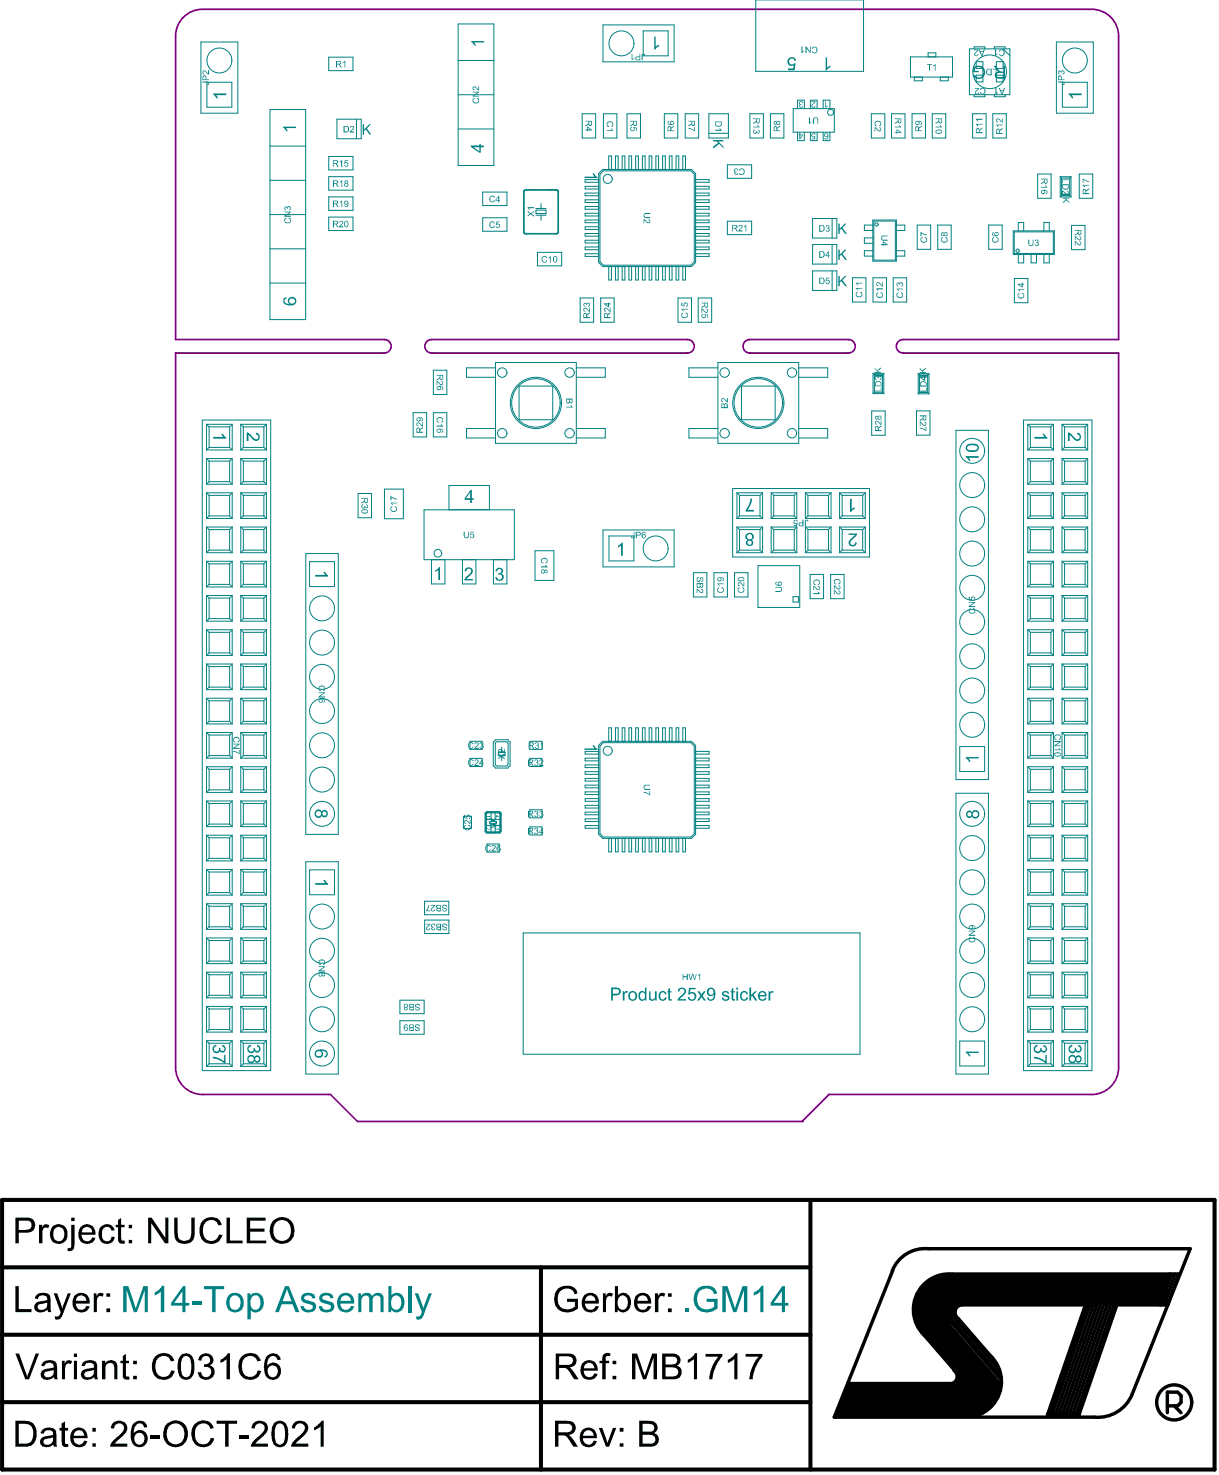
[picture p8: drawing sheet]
<svg xmlns="http://www.w3.org/2000/svg" width="301mm" height="364mm" viewBox="0 0 301 364" stroke-linecap="round" stroke-linejoin="round" font-family="sans-serif">
<g fill="#000">
<path d="M9.6 302.3h.8v.7a1.08 1.08 0 0 1 1.8-.6l-.3 .8a.91 .91 0 0 0-1-.1 .91 .91 0 0 0-.4 .9v2.9h-.9zM23.1 319.2h.7v.7a1.05 1.05 0 0 1 1.8-.5l-.3 .7a.93 .93 0 0 0-1 0 .93 .93 0 0 0-.4 1v2.8h-.8zM24.8 302.8a2 2 0 0 1 3.5 .9l-.8 .1a1.21 1.21 0 0 0-1.4-1 1.21 1.21 0 0 0-.9 1.5 1.65 1.65 0 0 0 1.1 2.1l.9-.3 .3-.9 .9 .2a2.07 2.07 0 0 1-2.5 1.5 2.07 2.07 0 0 1-1.6-2.4l.3-1.3zM29.1 301.1l.8-.5v1.7h.8v.6h-.8l.1 3.2 .7 .1v.8a1.17 1.17 0 0 1-1.2-.2 1.17 1.17 0 0 1-.4-1.3v-2.6h-.5v-.6h.5zM36.6 300.5h.8l3.4 5v-5h.8v6.4h-.9l-3.4-5v5h-.7zM43 300.5h.8v3.7a1.92 1.92 0 0 0 .9 1.9 1.97 1.97 0 0 0 2.4-.7l.1-.8v-4.1h.9v3.7a2.4 2.4 0 0 1-3.1 2.8 2.29 2.29 0 0 1-2-2.6zM50 301.3a2.78 2.78 0 0 1 4.7 1l-.8 .2a1.88 1.88 0 0 0-1.7-1.4 1.88 1.88 0 0 0-1.9 1.1v.3a3.4 3.4 0 0 0 .8 3.5 1.95 1.95 0 0 0 3-1.3l.8 .2a2.91 2.91 0 0 1-3.5 2 2.91 2.91 0 0 1-2.2-3.4l.4-1.6zM55.9 300.5h.9v5.7h3.1v.7h-4zM60.9 300.5h4.6v.8h-3.8v1.9h3.6v.8h-3.6v2.2h4v.7h-4.8zM137.8 318a3.4 3.4 0 0 1 4.5 .5l.3 .7-.8 .3a2.04 2.04 0 0 0-3.5-.8 3.3 3.3 0 0 0 .1 4 2.83 2.83 0 0 0 3.5-.2v-1.2h-1.9v-.7h2.7v2.3a3.5 3.5 0 0 1-5.7-.9 4.3 4.3 0 0 1 .8-4zM148.8 319.2h.7v.7a1.05 1.05 0 0 1 1.8-.5l-.3 .7a.93 .93 0 0 0-1 0 .93 .93 0 0 0-.4 1v2.8h-.8zM161.7 319.2h.7v.7a1.02 1.02 0 0 1 .8-.8 1.02 1.02 0 0 1 1 .3l-.2 .7a.95 .95 0 0 0-1.1 0 .95 .95 0 0 0-.4 1v2.8h-.8z"/>
<path d="M3.8 317.4h.8v5.7h3.2v.8h-4zM13.3 319.2h.8l1.3 3.7 1.3-3.7h.8l-1.8 4.8a2.08 2.08 0 0 1-1.8 1.7l-.3-.1-.1-.7a.94 .94 0 0 0 1.4-.7l.1-.3zM15.3 335.9h.7v.6a1.21 1.21 0 0 1 1.8-.5l-.3 .7a.95 .95 0 0 0-1.1 0 .95 .95 0 0 0-.4 1v2.7h-.7zM25.2 335.9h.7v.6a1.66 1.66 0 0 1 2-.7 1.66 1.66 0 0 1 1.1 1.8v2.8h-.8v-2.8a1.12 1.12 0 0 0-1.2-1.2 1.12 1.12 0 0 0-1 1.4v2.6h-.8zM30.3 334.7l.8-.5v1.7h.7v.6h-.7v2.8a.51 .51 0 0 0 .2 .4 .51 .51 0 0 0 .5 .1l.1 .6a1.14 1.14 0 0 1-1.2-.1 1.14 1.14 0 0 1-.4-1.2v-2.6h-.6v-.6h.6zM38.4 334.7a2.78 2.78 0 0 1 4.6 1.2l-.8 .1a1.88 1.88 0 0 0-1.7-1.3 1.88 1.88 0 0 0-1.9 1.1l-.1 .2a3.3 3.3 0 0 0 .9 3.6 1.95 1.95 0 0 0 2.9-1.4l.8 .3a2.84 2.84 0 0 1-3.2 2.1 2.84 2.84 0 0 1-2.4-3 3.9 3.9 0 0 1 .9-2.9zM49.7 334.4a1.8 1.8 0 0 1 2.2-.1 1.8 1.8 0 0 1 .6 2.2l-.7 .5a1.88 1.88 0 0 1 1.1 2.1 1.88 1.88 0 0 1-1.9 1.5h-.1a2.02 2.02 0 0 1-2.1-1.9h.8a1.3 1.3 0 0 0 1.5 1.2 1.3 1.3 0 0 0 1-1.7 1.3 1.3 0 0 0-1.8-.8l.1-.7a1.07 1.07 0 0 0 1.4-.7 1.07 1.07 0 0 0-.8-1.3 1.07 1.07 0 0 0-1.2 .9l-.1 .3-.8-.2 .2-.7zM59.8 334.7a2.83 2.83 0 0 1 4 .1l.6 1.1-.9 .1a1.96 1.96 0 0 0-2.3-1.3 1.96 1.96 0 0 0-1.5 2.3 2.52 2.52 0 0 0 1.5 2.8 1.84 1.84 0 0 0 2.4-1.6l.9 .2v.2a2.85 2.85 0 0 1-3.3 2 2.85 2.85 0 0 1-2.3-3 4 4 0 0 1 .9-2.9zM148.9 334.4l.9-.5 .9 .1-.1 .7a.73 .73 0 0 0-.8 0 .73 .73 0 0 0-.3 .7v.5h.9v.6h-.9v3.9h-.8v-3.9h-.7v-.6h.7v-.8zM174.2 334.2h4.1v.6l-1.6 2.3-.6 1.6-.2 1.7h-.9l.4-1.9 .7-2 1.2-1.6h-3.1zM184.1 334.2h4.1v.7l-.7 .7-.8 1.5a6.8 6.8 0 0 0-.9 3.3h-.8l.4-2.2a8.6 8.6 0 0 1 1.9-3.3h-3.2zM229.5 315.7l4.7-1.2h54.1v7.6h-51.7l-2.3 5.9-4 4.1-4.6-6.2v-5.5z"/>
<path d="M3.8 334.1h.9l2 5.7 2.1-5.7h.8l-2.4 6.3h-.9zM15.2 351.3l.8-.5v1.6h.8v.7h-.8v2.7a.5 .5 0 0 0 .2 .6 .5 .5 0 0 0 .6 0l.1 .7a1.14 1.14 0 0 1-1.2-.1 1.14 1.14 0 0 1-.5-1.1v-2.8h-.5v-.7h.5zM28 351.1l.4-.2a2.36 2.36 0 0 1 2.3 .1 2.03 2.03 0 0 1-.2 3.3l-2.2 2h3.1v.8h-4.2v-.2a4.6 4.6 0 0 1 2.2-2.6 2.26 2.26 0 0 0 1.2-2.3 1.3 1.3 0 0 0-1.5-.6 1.3 1.3 0 0 0-1 1.2l-.7-.1 .1-.7zM37.2 354.4h2.3v.8h-2.3zM48.2 351.3a2.85 2.85 0 0 1 4.6 1.1l-.9 .3a1.96 1.96 0 0 0-2.3-1.3 1.96 1.96 0 0 0-1.5 2.2 2.29 2.29 0 0 0 2.1 2.9l1-.3 .6-.6 .2-.7 .9 .2a2.82 2.82 0 0 1-3 2.1 2.82 2.82 0 0 1-2.6-2.6 3.5 3.5 0 0 1 .9-3.3zM54.4 335.6a3.8 3.8 0 0 0 1.9-1.6h.5v6.4h-.9v-5l-.7 .6-.7 .4zM53.5 350.7h5v.7h-2.1v5.7h-.8v-5.7h-2.1zM59 354.4h2.4v.8h-2.4zM62.8 351.1l.3-.2a2.36 2.36 0 0 1 2.3 .1 2.03 2.03 0 0 1-.2 3.3l-2.2 2h3.1v.8h-4.2v-.2a4.6 4.6 0 0 1 2.2-2.6 2.26 2.26 0 0 0 1.2-2.3 1.3 1.3 0 0 0-1.5-.6 1.3 1.3 0 0 0-1 1.2l-.7-.1 .2-.7zM72.6 351.1h.1a2.14 2.14 0 0 1 3.4 1.1v.2a4.1 4.1 0 0 1-1.9 2.7l-1.2 1.2h3.1v.8l-4.2-.1a2.98 2.98 0 0 1 1.7-2.3 3.4 3.4 0 0 0 1.7-2.5 1.26 1.26 0 0 0-1.4-.9 1.26 1.26 0 0 0-1.1 1.3l-.8-.1zM77.6 352.2l1.1-.7 .7-.8h.5v6.4h-.8v-5l-1.6 .9zM147.8 352.4h.9l1.2 3.8 1.4-3.8h.8l-1.7 4.7h-.8z"/>
<path d="M156 334.1h1.3l1.8 5.4 1.9-5.4h1.2v6.3h-.9v-5.3l-1.8 5.3h-.8l-1.8-5.4v5.4h-.9zM169.8 335.6l1.1-.7 .7-.9h.5v6.4h-.8v-5l-1.4 1zM179.7 335.6a2.99 2.99 0 0 0 1.8-1.6h.5v6.4h-.7v-5l-1.5 1h-.1zM209.2 341.5h26.2l1.5-2.5 7.3 8.4-2.5 2.4h-35.8z"/>
<path d="M4.6 301.3v2.3h1.7a1.16 1.16 0 0 0 1.5-1.1 1.16 1.16 0 0 0-1.3-1.2zM3.8 300.5h2.6a1.88 1.88 0 0 1 2.2 1.9 1.88 1.88 0 0 1-2.1 1.9h-1.9v2.6h-.8z"/>
<path d="M13.6 303.2l-.1 .1a2.37 2.37 0 0 0 .3 2.8 1.41 1.41 0 0 0 1.5 0 1.41 1.41 0 0 0 .6-1.5 1.46 1.46 0 0 0-.7-1.5 1.46 1.46 0 0 0-1.6 .1zM13 302.7a2.27 2.27 0 0 1 2.7-.2 2.27 2.27 0 0 1 .9 2.5 2.19 2.19 0 0 1-2.5 2 2.19 2.19 0 0 1-1.8-2.7l.2-.7z"/>
<path d="M17.6 300.5h.8v.9h-.8zM17.6 302.3h.8v4.9a1.34 1.34 0 0 1-1.8 1.5l.1-.6a.66 .66 0 0 0 .8-.2 .66 .66 0 0 0 .1-.8z"/>
<path d="M19.1 320.1l-.3 1h2.5a1.3 1.3 0 0 0-.8-1.3 1.3 1.3 0 0 0-1.4 .3zM18.5 319.6a2.21 2.21 0 0 1 2.6-.2 2.21 2.21 0 0 1 1 2.4h-3.4a1.37 1.37 0 0 0 .8 1.4 1.37 1.37 0 0 0 1.5-.3l.3-.6 .8 .1a2.21 2.21 0 0 1-2.8 1.4 2.21 2.21 0 0 1-1.3-2.9v-.3z"/>
<path d="M20.5 303.2l-.3 1h2.5a1.32 1.32 0 0 0-.7-1.3 1.32 1.32 0 0 0-1.5 .3zM20.1 302.7a2.14 2.14 0 0 1 2.5-.2 2.14 2.14 0 0 1 1 2.3h-3.5a1.36 1.36 0 0 0 .9 1.5 1.36 1.36 0 0 0 1.6-.7l.1-.2 .9 .1a2.17 2.17 0 0 1-2.3 1.5 2.17 2.17 0 0 1-2-1.8 2.83 2.83 0 0 1 .8-2.5z"/>
<path d="M31.8 302.3h.8v.9h-.8zM31.8 306h.8v.9h-.8z"/>
<path d="M68.1 301.7a3.3 3.3 0 0 0 .3 4.3 2.27 2.27 0 0 0 2.6-.2 2.27 2.27 0 0 0 .8-2.4 2.21 2.21 0 0 0-1.3-2.1 2.21 2.21 0 0 0-2.4 .4zM67.6 301.1a3.1 3.1 0 0 1 3.8-.2 3.1 3.1 0 0 1 1.2 3.7 3 3 0 0 1-3.7 2.3 3 3 0 0 1-2.3-3.7l.3-1.1z"/>
<path d="M145 320l-.4 .4-.2 .7h2.7a1.35 1.35 0 0 0-2.1-1.1zM144.4 319.6a2.17 2.17 0 0 1 2.5-.2 2.17 2.17 0 0 1 .9 2.4h-3.4a1.3 1.3 0 0 0 1 1.5 1.3 1.3 0 0 0 1.6-1l.8 .1a2.21 2.21 0 0 1-2.8 1.4 2.21 2.21 0 0 1-1.3-2.9z"/>
<path d="M152.8 320.2a2.87 2.87 0 0 0-.1 2.6 1.22 1.22 0 0 0 1.5 .4 1.22 1.22 0 0 0 .7-1.4 1.65 1.65 0 0 0-1.1-2.1zM151.8 317.4h.8v2.3a1.87 1.87 0 0 1 2.1-.4 1.87 1.87 0 0 1 1.1 2v.5a2.16 2.16 0 0 1-2.2 2.2l-1.1-.7v.6h-.7z"/>
<path d="M157.7 320.1l-.3 1h2.5a1.3 1.3 0 0 0-.8-1.3 1.3 1.3 0 0 0-1.4 .3zM157.1 319.6a2.2 2.2 0 0 1 2.6-.2 2.2 2.2 0 0 1 1 2.4h-3.4a1.33 1.33 0 0 0 .8 1.4 1.33 1.33 0 0 0 1.6-.4l.2-.5 .8 .1a2.21 2.21 0 0 1-2.8 1.4 2.21 2.21 0 0 1-1.3-2.9l.2-.7z"/>
<path d="M9.5 322a.82 .82 0 0 0 0 1.1 .82 .82 0 0 0 1.1 .2 1.27 1.27 0 0 0 1-1.8zM9 319.6a2.44 2.44 0 0 1 3.2 .1l.3 1v2.7l.2 .5h-.8l-.2-.6a1.92 1.92 0 0 1-3.3-.4 1.88 1.88 0 0 1 2.2-1.8l1-.2a.82 .82 0 0 0-.6-1.1 1.08 1.08 0 0 0-1.6 .9l-.8-.2z"/>
<path d="M11.2 338.6a.8 .8 0 0 0-.2 1 .8 .8 0 0 0 1.1 .3 1.26 1.26 0 0 0 1.1-1.7zM10.6 336.2a2.31 2.31 0 0 1 3.4 .4l.1 3.4 .2 .4h-.9l-.1-.6a2.07 2.07 0 0 1-3.2 0 1.37 1.37 0 0 1 .6-1.6l.5-.3 2-.3a.86 .86 0 0 0-.2-1 .86 .86 0 0 0-.9-.2l-.8 .1-.3 .7-.8-.1z"/>
<path d="M18.2 334.1h.8v.8h-.8zM18.2 335.9h.8v4.5h-.8z"/>
<path d="M21.2 338.6a.76 .76 0 0 0-.3 1 .76 .76 0 0 0 1 .3 1.38 1.38 0 0 0 1.2-1.7zM20.5 336.2a2.54 2.54 0 0 1 3.3 .2l.2 .4v3l.2 .6h-.8l-.2-.6a2.17 2.17 0 0 1-2.9 .3 1.5 1.5 0 0 1 0-1.7 1.5 1.5 0 0 1 1.6-.6l.9-.2a.4 .4 0 0 0 .4-.2 .4 .4 0 0 0-.1-.4 1.27 1.27 0 0 0-1.2-.6 1.27 1.27 0 0 0-1 .8l-.8-.1z"/>
<path d="M26.3 319.2h.9v.9h-.9zM26.3 322.9h.9v1h-.9z"/>
<path d="M32.9 335.9h.9v.8h-.9zM32.9 339.6h.9v.8h-.9z"/>
<path d="M45.4 334.8a3.6 3.6 0 0 0-.7 3.2l.1 .5a1.17 1.17 0 0 0 .6 1.3 1.17 1.17 0 0 0 1.4-.3 5.6 5.6 0 0 0-.1-4.5l-.6-.3zM44.9 334.3a2.16 2.16 0 0 1 3.1 2.1v1a3.1 3.1 0 0 1-1.4 3 1.95 1.95 0 0 1-2.6-1.7 4.7 4.7 0 0 1 .8-4.3z"/>
<path d="M66.1 334.4a1.95 1.95 0 0 1 3.2 1.2l-.8 .1a1.19 1.19 0 0 0-1.3-1 1.19 1.19 0 0 0-1.1 1.2l-.1 1.2a1.96 1.96 0 0 1 2.7-.3 1.96 1.96 0 0 1 .4 2.7 2.08 2.08 0 0 1-2.4 1 2.08 2.08 0 0 1-1.5-2.2 4.4 4.4 0 0 1 .9-3.9zM66.4 337.4a1.53 1.53 0 0 0-.2 1.6 1.53 1.53 0 0 0 1.4 .9 1.46 1.46 0 0 0 1-1.8 1.46 1.46 0 0 0-1.9-1z"/>
<path d="M138 334.8v2.1h2a1.12 1.12 0 0 0 1.2-.5 1.12 1.12 0 0 0 0-1.3l-.9-.3zM137.2 334.1h3a1.75 1.75 0 0 1 2.1 1.5 1.75 1.75 0 0 1-1.7 2l.6 .5 1.6 2.3h-1.1l-.8-1.3a2.18 2.18 0 0 0-1.7-1.5h-1.2v2.8h-.8z"/>
<path d="M144.5 336.7l-.4 1h2.6a1.32 1.32 0 0 0-.7-1.2 1.32 1.32 0 0 0-1.5 .2zM144 336.2a2.19 2.19 0 0 1 2.5-.2 2.19 2.19 0 0 1 1.1 2.2l-3.5 .1a1.35 1.35 0 0 0 1 1.6 1.35 1.35 0 0 0 1.6-.9l.8 .1a2.1 2.1 0 0 1-3.6 .7h-.1a3.2 3.2 0 0 1-.5-2.2z"/>
<path d="M151.2 335.9h.9v.8h-.9zM151.2 339.6h.9v.8h-.9z"/>
<path d="M164.3 334.9v1.9h1.6a1 1 0 0 0 1.3-.7 1 1 0 0 0-.9-1.2zM164.3 337.5v2.3h1.9a1.11 1.11 0 0 0 1.2-1.1 1.11 1.11 0 0 0-1.2-1.1zM163.5 334.1h2.5a1.59 1.59 0 0 1 1.8 1 1.59 1.59 0 0 1-.7 2 1.76 1.76 0 0 1 1.1 2.1 1.76 1.76 0 0 1-2 1.2h-2.7z"/>
<path d="M164.9 319.2h.9v.9h-.9zM164.9 322.9h.9v1h-.9z"/>
<path d="M4.6 351.4v4.9h1.5a1.93 1.93 0 0 0 2.1-2.2 2.12 2.12 0 0 0-2.2-2.7zM3.8 350.7h2.5a2.98 2.98 0 0 1 2.7 3.8 2.61 2.61 0 0 1-2.9 2.6h-2.3z"/>
<path d="M11.1 355.2a.8 .8 0 0 0-.2 1.1 .8 .8 0 0 0 1 .3 1.29 1.29 0 0 0 1.1-1.8zM10.5 352.9a2.31 2.31 0 0 1 3.4 .4v3.4l.2 .4h-.8l-.1-.6a2.21 2.21 0 0 1-3.1 .1 1.54 1.54 0 0 1 .2-1.6 1.54 1.54 0 0 1 1.5-.5l.4-.1a.7 .7 0 0 0 .9-.7 .7 .7 0 0 0-.9-.7l-1 .2-.4 .7-.7-.1z"/>
<path d="M18.6 353.4l-.4 1h2.6a1.29 1.29 0 0 0-.8-1.3 1.29 1.29 0 0 0-1.4 .3zM18.2 352.8a2.18 2.18 0 0 1 2.4-.1 2.18 2.18 0 0 1 1 2.2l-3.4 .1a1.34 1.34 0 0 0 1 1.6 1.34 1.34 0 0 0 1.6-1l.7 .1a2.1 2.1 0 0 1-3.6 .8 2.78 2.78 0 0 1 .3-3.7z"/>
<path d="M22.8 352.4h.9v1h-.9zM22.8 356.2h.9v.9h-.9z"/>
<path d="M32.9 351.3a1.93 1.93 0 0 1 2-.6 1.93 1.93 0 0 1 1.4 1.6l-.7 .1a1.19 1.19 0 0 0-1.3-1.1 1.19 1.19 0 0 0-1.1 1.2l-.2 1.3a1.92 1.92 0 0 1 2.6-.6 1.92 1.92 0 0 1 .7 2.5 2.03 2.03 0 0 1-2.2 1.5 2.03 2.03 0 0 1-1.7-2 5.3 5.3 0 0 1 .5-3.9zM33.8 353.8a1.46 1.46 0 0 0-.6 1.9 1.46 1.46 0 0 0 1.9 .7 1.47 1.47 0 0 0 .5-1.9 1.47 1.47 0 0 0-1.8-.7z"/>
<path d="M41.9 351.8a3.2 3.2 0 0 0 .1 4.3 2.26 2.26 0 0 0 2.5 .1 2.26 2.26 0 0 0 1-2.3 2.25 2.25 0 0 0-3.2-2.3zM41.1 351.4h.1a3 3 0 0 1 3.3-.6 3 3 0 0 1 1.9 2.7v.5a3.1 3.1 0 0 1-3.5 3.2 3.1 3.1 0 0 1-2.5-4.1l.4-1.3z"/>
<path d="M68.3 351.7l-.1 .2a6.1 6.1 0 0 0 .1 4.3 1.23 1.23 0 0 0 1.4 .1 1.23 1.23 0 0 0 .6-1.3 4.5 4.5 0 0 0-.5-3.4l-.9-.3zM67.9 351a2.11 2.11 0 0 1 3.2 1.9l.1 1.1a3.1 3.1 0 0 1-1.6 3.2 2.17 2.17 0 0 1-2.5-2.6l-.1-.8a3.8 3.8 0 0 1 .9-2.8z"/>
<path d="M137.9 351.4v2.1h1.9a1.12 1.12 0 0 0 1.3-.5 1.12 1.12 0 0 0-.3-1.4l-.4-.2zM137 350.7h3a1.82 1.82 0 0 1 1.8 .8 1.82 1.82 0 0 1-.1 2l-.9 .6-.5 .1 .8 .5 1.6 2.4h-1.1l-1-1.5a2.07 2.07 0 0 0-1.6-1.3h-1.1v2.8h-.9z"/>
<path d="M144.4 353.4l-.5 1h2.7a1.29 1.29 0 0 0-.8-1.3 1.29 1.29 0 0 0-1.4 .3zM143.7 352.9h.1a2.12 2.12 0 0 1 2.5-.3 2.12 2.12 0 0 1 1 2.4h-3.4a1.34 1.34 0 0 0 1.1 1.6 1.34 1.34 0 0 0 1.6-1l.7 .1a2.19 2.19 0 0 1-1.8 1.5 2.19 2.19 0 0 1-2.1-1 3.2 3.2 0 0 1 .3-3.3z"/>
<path d="M153 352.4h.9v1h-.9zM153 356.2h.9v.9h-.9z"/>
<path d="M158.6 351.4v2h1.6a.96 .96 0 0 0 1.3-.9 .96 .96 0 0 0-1.1-1zM158.6 354.1v2.2h1.9a1.07 1.07 0 0 0 1.3-1 1.07 1.07 0 0 0-1.2-1.1zM157.8 350.7h2.5a1.64 1.64 0 0 1 1.9 1 1.64 1.64 0 0 1-.8 2 1.76 1.76 0 0 1 1.2 2.1 1.76 1.76 0 0 1-2.1 1.3h-2.7z"/>
<circle cx="231.7" cy="344.9" r=".85"/>
</g>
<g fill="none" stroke="#000" stroke-width=".85">
<path d="M220.4 313.5l-14.5 36.3h64.3a9.1 9.1 0 0 0 9.3-5.7l14.3-35.9h-64.7a8.7 8.7 0 0 0-8.8 5.4M228.9 317.6l17.6 20.4M229.1 319l17.7 20.4M288.6 314.5l-2.5 7.6M289.1 314.5l-2.5 7.6M290 314.5l-2.5 7.6M226.2 326.6l18 20.8M227 326.6l17.7 20.4M227 325.8l17.7 20.4M227.4 322.1h43.2M227.4 325.4l17.7 20.3M227.9 324.9l17.6 20.4"/>
<path d="M228.3 324.5l17.6 20.4M228.7 324.1l17.7 20.4M229.1 323.7l17.5 20.1M229.1 322.8l17.7 20.4M229.1 322l17.7 20.4M229.6 321.6l17.6 20.3M229.6 320.3l17.6 20.4M235.5 338.2a1.82 1.82 0 0 1 .7 2.2 1.82 1.82 0 0 1-2.1 1.1M237.7 322a1.89 1.89 0 0 0-1.8 1.3 1.89 1.89 0 0 0 .7 2.2l7.8 9a8.8 8.8 0 0 1-3.5 15M268.2 321.2l-9.6 27.9M268.9 321.3l-9.5 27.6M269.3 321.3l-9.5 27.6"/>
<path d="M270.2 321.3l-9.6 27.6M271 321.3l-9.5 27.6M271.9 321.3l-9.6 27.6M272.7 321.3l-9.5 27.6M273.6 321.3l-9.6 27.6M274.4 321.3l-9.5 27.6M275.2 321.3l-9.5 27.6M276 322.1h12.3M276 321.2l-9.6 27.9M288.3 322.1l2.5-7.6h-55.7a8.8 8.8 0 0 0-8.9 5.2 8.8 8.8 0 0 0 2.1 10l10.2 11.8h-29.3M288.2 347h2.5l.8-.8v-1.7l-.8-.9h-2.5v5.1M289.9 347l1.6 1.7"/>
<circle cx="289.9" cy="346.2" r="4.3"/>
</g>
<path d="M.5 296.2h299.3v66.5h-299.3zM200.1 296.2v66.5M.5 312.8h199.6M133.5 312.8v49.9M.5 329.4h199.6M.5 346.1h199.6M258.6 349.1h7.8" fill="none" stroke="#000" stroke-width="1"/>
<path d="M81.2 270.1h.4" fill="none" stroke="#800080" stroke-width=".42"/>
<circle cx="198" cy="276.8" r=".21" fill="#800080"/>
<path d="M105.4 84.3l1.1-.5h63.2a1.66 1.66 0 0 1 1.7 1.7 1.66 1.66 0 0 1-1.7 1.6h-63.2a1.66 1.66 0 0 1-1.5-1 1.66 1.66 0 0 1 .4-1.8zM183.9 84.3l1.2-.5h24.4a1.66 1.66 0 0 1 1.6 1.7 1.66 1.66 0 0 1-1.6 1.6h-24.4a1.66 1.66 0 0 1-1.6-1 1.66 1.66 0 0 1 .4-1.8zM81.2 270.1h-31.2a6.7 6.7 0 0 1-6.7-6.6v-176.4h51.6a1.66 1.66 0 0 0 1.7-1.6 1.66 1.66 0 0 0-1.7-1.7h-51.6v-74.9a6.7 6.7 0 0 1 6.7-6.6h219.5a6.7 6.7 0 0 1 6.6 6.6v74.9h-53.2a1.66 1.66 0 0 0-1.6 1.7 1.66 1.66 0 0 0 1.6 1.6h53.2v176.4a6.7 6.7 0 0 1-6.6 6.6h-65M81.6 270.1l6.6 6.7h109.8l6.6-6.7" fill="none" stroke="#800080" stroke-width=".42"/>
<g fill="none" stroke="#008080" stroke-width=".25">
<path d="M186.6 0h26.6v17.6h-26.6zM49.6 10.4h9.1v17.5h-9.1zM81.1 14.1h6v3.3h-6zM113.1 5.9h8.8v35h-8.8zM113.1 14.9h8.8M148.9 6.1h17.5v9.2h-17.5zM158.8 7.6h6.1v6.2h-6.1zM224.8 14h10.3v5h-10.3zM225.7 19v.9h2v-.9M229.1 14v-1h1.9v1M232.1 19v.9h2v-.9M239.3 12.1h10v11.3h-10z"/>
<path d="M240.5 12.1v-.5h2.6v.5M241 18.6h1.6v1.6h-1.6zM241 15.2h1.6v1.7h-1.6zM245.5 12.1v-.5h2.6v.5M246 18.6h1.6v1.6h-1.6zM246 15.2h1.6v1.7h-1.6zM247.6 12.1l1.7 1.6M260.8 10.4h9.1v17.5h-9.1zM51.1 20.3h6.1v6.2h-6.1zM66.6 27h8.9v51.9h-8.9zM66.6 36.1h8.9M81.2 38.6h5.9v3.3h-5.9z"/>
<path d="M83.2 29.4h6v4.8h-6zM88 29.4v4.8M113.1 31.8h8.8M113.1 23.4h8.8M143.7 28.1h3.3v6h-3.3zM149 28.1h3.3v6h-3.3zM154.8 28.1h3.3v6h-3.3zM164 28.1h3.3v6h-3.3zM169.1 28.1h3.4v6h-3.4zM175 28.1h4.8v6h-4.8zM175 32.9h4.8M185.1 28.1h3.3v6h-3.3z"/>
<path d="M190.2 28.1h3.3v6h-3.3zM195.8 26.8h10.2v5.8h-10.2zM196.9 32.6v2.1h1.7v-2.1M196.9 26.8v-2.1h1.7v2.1M200.1 32.6v2.1h1.6v-2.1M200.1 26.8v-2.1h1.6v2.1M203.2 32.6v2.1h1.7v-2.1M203.2 26.8v-2.1h1.7v2.1M215.1 28.1h3.3v6h-3.3zM220.1 28.1h3.3v6h-3.3zM225.2 28.1h3.3v6h-3.3zM230.1 28.1h3.4v6h-3.4z"/>
<path d="M240.1 28.1h3.3v6h-3.3zM240.5 23.4v.5h2.6v-.5M245.1 28.1h3.3v6h-3.3zM245.5 23.4v.5h2.6v-.5M262.3 20.3h6.1v6.2h-6.1zM66.6 53h8.9M66.6 44.5h8.9M81.2 43.6h5.9v3.3h-5.9zM81.2 48.6h5.9v3.3h-5.9zM81.2 53.6h5.9v3.3h-5.9zM119.2 53.8h5.9v3.3h-5.9zM119.2 47.4h5.9v3.3h-5.9z"/>
<path d="M129.4 47.4v9.8M129.6 46.8h7.9l.4 .3v10.3l-.4 .4h-7.9l-.4-.4v-10.3zM129.8 57.6h.1M129.8 57.6h7.5M129.8 47h7.5M131.5 57.6h.1M132.3 53.1h2.5M132.3 51.5h2.5M132.3 51.9h2.5v.8h-2.5zM133.6 50.2v1.3M133.6 53.1v1.3M135.6 47h.1"/>
<path d="M137.7 47.4v9.8M147.8 57.6h-3.4v.7h3.4M147.8 44.3h-3.4v.7h3.4M147.8 46h-3.4v.7h3.4M147.8 47.7h-3.4v.6h3.4M147.8 49.3h-3.4v.7h3.4M147.8 51h-3.4v.6h3.4M147.8 52.6h-3.4v.7h3.4M147.8 54.3h-3.4v.7h3.4M147.8 56h-3.4v.6h3.4M147.8 59.3h-3.4v.7h3.4M148.8 41.8h21.9l1 1v22l-1 1h-21.9l-1-1v-22z"/>
<path d="M148.9 42.2h21.7l.8 .8v21.6l-.8 .9h-21.7l-.8-.9v-21.6zM150.3 41.8v-3.3h.6v3.3M151.9 41.8v-3.3h.7v3.3M153.6 41.8v-3.3h.7v3.3M155.3 41.8v-3.3h.6v3.3M156.9 41.8v-3.3h.7v3.3M158.6 41.8v-3.3h.6v3.3M160.2 41.8v-3.3h.7v3.3M161.9 41.8v-3.3h.7v3.3M163.6 41.8v-3.3h.6v3.3M165.2 41.8v-3.3h.7v3.3M166.9 41.8v-3.3h.7v3.3"/>
<path d="M168.6 41.8v-3.3h.6v3.3M171.7 57.6h3.3v.7h-3.3M171.7 44.3h3.3v.7h-3.3M171.7 46h3.3v.7h-3.3M171.7 47.7h3.3v.6h-3.3M171.7 49.3h3.3v.7h-3.3M171.7 51h3.3v.6h-3.3M171.7 52.6h3.3v.7h-3.3M171.7 54.3h3.3v.7h-3.3M171.7 56h3.3v.6h-3.3M171.7 59.3h3.3v.7h-3.3M179.6 40.7h5.9v3.3h-5.9z"/>
<path d="M179.6 54.6h5.9v3.3h-5.9zM200.6 53.9h6v4.9h-6zM205.4 53.9v4.9M215.5 58.7h-2.1v1.4h2.1M215.5 55.6h-2.1v1.3h2.1M215.5 54.3h5.8v10.2h-5.8zM215.7 54.6h5.3v9.6h-5.3zM221.3 55.6h2.1v1.3h-2.1M226.4 55.6h3.3v5.9h-3.3zM231.5 55.6h3.3v5.9h-3.3zM244.1 55.5h3.3v6h-3.3zM250.1 57h10.2v5.8h-10.2z"/>
<path d="M250.4 57.2h9.6v5.4h-9.6zM251.4 57v-2.1h1.3v2.1M256.2 43h3.3v5.9h-3.3zM257.7 57v-2.1h1.3v2.1M261.7 48.6h2.7M261.7 43.6l.4 .4M261.7 43.6h2.7M261.7 43.6v5M262.1 48.3l-.4 .3M262.1 47.9h2M262.1 48.1h2M262.1 48.3h2"/>
<path d="M262.1 44h2M262.1 44v4.3M264.1 48.3l.3 .3M264.1 44v4.3M264.4 43.6l-.3 .4M264.4 43.6v5M264.5 55.6h3.3v6h-3.3zM266.4 43h3.4v5.9h-3.4zM66.6 69.9h8.9M66.6 61.4h8.9M132.7 62.3h6v3.3h-6zM143.2 73.5h3.3v6h-3.3z"/>
<path d="M147.8 61h-3.4v.6h3.4M147.8 62.6h-3.4v.7h3.4M148.3 73.5h3.3v6h-3.3zM150.3 65.8v3.3h.6v-3.3M151.9 65.8v3.3h.7v-3.3M153.6 65.8v3.3h.7v-3.3M155.3 65.8v3.3h.6v-3.3M156.9 65.8v3.3h.7v-3.3M158.6 65.8v3.3h.6v-3.3M160.2 65.8v3.3h.7v-3.3M161.9 65.8v3.3h.7v-3.3M163.6 65.8v3.3h.6v-3.3"/>
<path d="M165.2 65.8v3.3h.7v-3.3M166.9 65.8v3.3h.7v-3.3M167.4 73.5h3.3v6h-3.3zM168.6 65.8v3.3h.6v-3.3M171.7 61h3.3v.6h-3.3M171.7 62.6h3.3v.7h-3.3M172.4 73.5h3.3v6h-3.3zM200.6 66.9h6v4.8h-6zM200.6 60.4h6v4.8h-6zM205.4 60.4v4.8M205.4 66.9v4.8M210.4 68.6h3.4v6h-3.4z"/>
<path d="M215.5 61.9h-2.1v1.3h2.1M215.5 68.6h3.3v6h-3.3zM220.5 68.6h3.3v6h-3.3zM221.3 61.9h2.1v1.3h-2.1M250.4 68.7h3.3v6h-3.3zM251.4 62.8v2.1h1.3v-2.1M254.5 62.8v2.1h1.4v-2.1M257.7 62.8v2.1h1.3v-2.1M107 91.4h3.3v6h-3.3zM122.3 90.8h-7.1v2.3h7.1M122.3 89.5h20v19.9h-20zM128.1 95.3h8.3v8.3h-8.3z"/>
<path d="M142.3 90.8h7.1v2.3h-7.1M177.2 90.8h-7.1v2.3h7.1M177.2 89.5h20v19.9h-20zM183 95.3h8.4v8.3h-8.4zM197.2 90.8h7.1v2.3h-7.1M215.5 97.2h2.7M215.5 92.2h2.7M215.5 92.2l.3 .3M215.5 92.2v5M215.8 96.8h2M215.8 96.8l-.3 .4M215.8 92.5h2"/>
<path d="M215.8 92.7h2M215.8 92.8h2M215.8 92.5v4.3M217.8 96.8l.4 .4M217.8 92.5v4.3M218.2 92.2l-.4 .3M218.2 92.2v5M226.7 92.2v5M226.7 97.2h2.6M226.7 92.2h2.6M226.7 92.2l.3 .4M227 96.9h2"/>
<path d="M227 92.6h2M227 92.7h2M227 92.9h2M227 92.6v4.3M227 96.9l-.3 .3M229 96.9l.3 .3M229 92.6v4.3M229.3 92.2l-.3 .4M229.3 92.2v5M49.9 103.7h16.9v160.6h-16.9zM51 104.7v6.4M51 113.2v6.3"/>
<path d="M51 113.2l.6 .6M51 104.7l.6 .7M51 119.5h6.3M51 111.1h6.3M51 113.2h6.3M51 104.7h6.3M51.6 105.4v5M51.6 113.8v5.1M51.6 118.9h5.1M51.6 110.4h5.1M51.6 118.9l-.6 .6M51.6 113.8h5.1"/>
<path d="M51.6 105.4h5.1M51.6 110.4l-.6 .7M56.7 105.4v5M56.7 113.8v5.1M56.7 118.9l.6 .6M56.7 110.4l.6 .7M57.3 104.7v6.4M57.3 113.2v6.3M57.3 113.2l-.6 .6M57.3 104.7l-.6 .7M59.4 104.7v6.4M59.4 113.2v6.3"/>
<path d="M59.4 113.2l.7 .6M59.4 104.7l.7 .7M59.4 119.5h6.4M59.4 111.1h6.4M59.4 113.2h6.4M59.4 104.7h6.4M60.1 118.9l-.7 .6M60.1 118.9h5M60.1 110.4h5M60.1 110.4l-.7 .7M60.1 113.8h5M60.1 105.4h5"/>
<path d="M60.1 105.4v5M60.1 113.8v5.1M65.1 118.9l.7 .6M65.1 110.4l.7 .7M65.1 105.4v5M65.1 113.8v5.1M65.8 113.2l-.7 .6M65.8 104.7l-.7 .7M65.8 104.7v6.4M65.8 113.2v6.3M102 101.9h3.3v6h-3.3zM107 101.9h3.3v6h-3.3z"/>
<path d="M122.3 105.8h-7.1v2.3h7.1M142.3 105.8h7.1v2.3h-7.1M177.2 105.8h-7.1v2.3h7.1M197.2 105.8h7.1v2.3h-7.1M215.2 101.4h3.3v6h-3.3zM226.2 101.4h3.4v6h-3.4zM236 106.2h8v86.2h-8zM252.7 103.7h16.9v160.6h-16.9zM253.7 104.7v6.4M253.7 113.2v6.3M253.7 113.2l.7 .6M253.7 104.7l.7 .7"/>
<path d="M253.7 119.5h6.4M253.7 111.1h6.4M253.7 113.2h6.4M253.7 104.7h6.4M254.4 118.9h5M254.4 110.4h5M254.4 113.8h5M254.4 105.4h5M254.4 105.4v5M254.4 113.8v5.1M254.4 118.9l-.7 .6M254.4 110.4l-.7 .7"/>
<path d="M259.4 105.4v5M259.4 113.8v5.1M259.4 118.9l.7 .6M259.4 110.4l.7 .7M260.1 104.7v6.4M260.1 113.2v6.3M260.1 113.2l-.7 .6M260.1 104.7l-.7 .7M262.2 113.2l.6 .6M262.2 104.7v6.4M262.2 113.2v6.3M262.2 104.7l.6 .7"/>
<path d="M262.2 119.5h6.3M262.2 111.1h6.3M262.2 113.2h6.3M262.2 104.7h6.3M262.8 118.9h5.1M262.8 110.4h5.1M262.8 113.8h5.1M262.8 105.4h5.1M262.8 118.9l-.6 .6M262.8 110.4l-.6 .7M262.8 105.4v5M262.8 113.8v5.1"/>
<path d="M267.9 118.9l.6 .6M267.9 110.4l.6 .7M267.9 105.4v5M267.9 113.8v5.1M268.5 113.2l-.6 .6M268.5 104.7l-.6 .7M268.5 104.7v6.4M268.5 113.2v6.3M51 121.6v6.4M51 130.1v6.3M51 138.5v6.4M51 138.5l.6 .7"/>
<path d="M51 130.1l.6 .6M51 121.6l.6 .7M51 136.4h6.3M51 138.5h6.3M51 130.1h6.3M51 128h6.3M51 121.6h6.3M51.6 122.3v5M51.6 130.7v5.1M51.6 139.2v5M51.6 135.8h5.1M51.6 139.2h5.1"/>
<path d="M51.6 135.8l-.6 .6M51.6 130.7h5.1M51.6 127.3l-.6 .7M51.6 122.3h5.1M51.6 127.3h5.1M56.7 122.3v5M56.7 130.7v5.1M56.7 139.2v5M56.7 135.8l.6 .6M56.7 127.3l.6 .7M57.3 121.6v6.4M57.3 130.1v6.3"/>
<path d="M57.3 138.5v6.4M57.3 138.5l-.6 .7M57.3 130.1l-.6 .6M57.3 121.6l-.6 .7M59.4 121.6v6.4M59.4 130.1v6.3M59.4 138.5v6.4M59.4 138.5l.7 .7M59.4 130.1l.7 .6M59.4 121.6l.7 .7M59.4 136.4h6.4M59.4 138.5h6.4"/>
<path d="M59.4 130.1h6.4M59.4 128h6.4M59.4 121.6h6.4M60.1 135.8h5M60.1 135.8l-.7 .6M60.1 139.2h5M60.1 127.3l-.7 .7M60.1 130.7h5M60.1 122.3h5M60.1 127.3h5M60.1 122.3v5M60.1 130.7v5.1"/>
<path d="M60.1 139.2v5M65.1 135.8l.7 .6M65.1 127.3l.7 .7M65.1 122.3v5M65.1 130.7v5.1M65.1 139.2v5M65.8 138.5l-.7 .7M65.8 130.1l-.7 .6M65.8 121.6l-.7 .7M65.8 121.6v6.4M65.8 130.1v6.3M65.8 138.5v6.4"/>
<path d="M75.5 136.6h8v69.3h-8zM76.4 138.6h6.2v6.2h-6.2zM88.4 121.8h3.3v6h-3.3zM94.9 120.7h4.7v7.3h-4.7zM104.7 125.8h22.3v12.3h-22.3zM106.5 138.1v6h3.3v-6M110.8 125.8v-6h10v6M114.2 138.1v6h3.3v-6M121.8 138.1v6h3.3v-6M132.1 135.9h4.6v7.4h-4.6zM148.9 130.8h17.5v9.1h-17.5zM150.3 132.3h6.2v6.1h-6.2z"/>
<path d="M180.9 120.6h33.8v16.9h-33.8zM181.9 130.1l.7 .6M181.9 121.6l.7 .7M181.9 121.6v6.4M181.9 130.1v6.3M181.9 136.4h6.4M181.9 130.1h6.4M181.9 128h6.4M181.9 121.6h6.4M182.6 135.8h5M182.6 130.7h5M182.6 122.3h5"/>
<path d="M182.6 127.3h5M182.6 135.8l-.7 .6M182.6 127.3l-.7 .7M182.6 122.3v5M182.6 130.7v5.1M187.1 139.6h10.3v10.3h-10.3zM187.6 135.8l.7 .6M187.6 127.3l.7 .7M187.6 122.3v5M187.6 130.7v5.1M188.3 130.1l-.7 .6M188.3 121.6l-.7 .7"/>
<path d="M188.3 121.6v6.4M188.3 130.1v6.3M190.4 130.1l.6 .6M190.4 121.6v6.4M190.4 130.1v6.3M190.4 121.6l.6 .7M190.4 136.4h6.3M190.4 130.1h6.3M190.4 128h6.3M190.4 121.6h6.3M191 135.8h5.1M191 130.7h5.1"/>
<path d="M191 122.3h5.1M191 127.3h5.1M191 127.3l-.6 .7M191 135.8l-.6 .6M191 122.3v5M191 130.7v5.1M196.1 127.3l.6 .7M196.1 135.8l.6 .6M196.1 122.3v5M196.1 130.7v5.1M196.7 121.6l-.6 .7M196.7 130.1l-.6 .6"/>
<path d="M196.7 121.6v6.4M196.7 130.1v6.3M198.8 130.1l.6 .6M198.8 121.6v6.4M198.8 130.1v6.3M198.8 121.6l.6 .7M198.8 136.4h6.3M198.8 130.1h6.3M198.8 128h6.3M198.8 121.6h6.3M199.4 135.8h5.1M199.4 130.7h5.1"/>
<path d="M199.4 122.3h5.1M199.4 127.3h5.1M199.4 127.3l-.6 .7M199.4 135.8l-.6 .6M199.4 122.3v5M199.4 130.7v5.1M204.5 135.8l.6 .6M204.5 127.3l.6 .7M204.5 122.3v5M204.5 130.7v5.1M205.1 121.6l-.6 .7M205.1 130.1l-.6 .6"/>
<path d="M205.1 121.6v6.4M205.1 130.1v6.3M207.3 130.1l.6 .6M207.3 121.6l.6 .7M207.3 121.6v6.4M207.3 130.1v6.3M207.3 136.4h6.3M207.3 130.1h6.3M207.3 128h6.3M207.3 121.6h6.3M207.9 135.8h5.1M207.9 130.7h5.1"/>
<path d="M207.9 122.3h5.1M207.9 127.3h5.1M207.9 127.3l-.6 .7M207.9 135.8l-.6 .6M207.9 122.3v5M207.9 130.7v5.1M213 135.8l.6 .6M213 127.3l.6 .7M213 122.3v5M213 130.7v5.1M213.6 121.6l-.6 .7M213.6 130.1l-.6 .6"/>
<path d="M213.6 121.6v6.4M213.6 130.1v6.3M253.7 121.6v6.4M253.7 130.1v6.3M253.7 138.5v6.4M253.7 138.5l.7 .7M253.7 130.1l.7 .6M253.7 121.6l.7 .7M253.7 136.4h6.4M253.7 138.5h6.4M253.7 130.1h6.4M253.7 128h6.4"/>
<path d="M253.7 121.6h6.4M254.4 135.8h5M254.4 139.2h5M254.4 130.7h5M254.4 122.3h5M254.4 127.3h5M254.4 122.3v5M254.4 130.7v5.1M254.4 139.2v5M254.4 135.8l-.7 .6M254.4 127.3l-.7 .7M259.4 122.3v5"/>
<path d="M259.4 130.7v5.1M259.4 139.2v5M259.4 135.8l.7 .6M259.4 127.3l.7 .7M260.1 121.6v6.4M260.1 130.1v6.3M260.1 138.5v6.4M260.1 138.5l-.7 .7M260.1 130.1l-.7 .6M260.1 121.6l-.7 .7M262.2 138.5l.6 .7M262.2 130.1l.6 .6"/>
<path d="M262.2 121.6l.6 .7M262.2 121.6v6.4M262.2 130.1v6.3M262.2 138.5v6.4M262.2 136.4h6.3M262.2 138.5h6.3M262.2 130.1h6.3M262.2 128h6.3M262.2 121.6h6.3M262.8 135.8h5.1M262.8 139.2h5.1M262.8 130.7h5.1"/>
<path d="M262.8 122.3h5.1M262.8 127.3h5.1M262.8 135.8l-.6 .6M262.8 127.3l-.6 .7M262.8 122.3v5M262.8 130.7v5.1M262.8 139.2v5M267.9 135.8l.6 .6M267.9 127.3l.6 .7M267.9 122.3v5M267.9 130.7v5.1M267.9 139.2v5"/>
<path d="M268.5 138.5l-.6 .7M268.5 130.1l-.6 .6M268.5 121.6l-.6 .7M268.5 121.6v6.4M268.5 130.1v6.3M268.5 138.5v6.4M51 147v6.3M51 155.4v6.4M51 155.4l.6 .7M51 147l.6 .6M51 155.4h6.3M51 153.3h6.3"/>
<path d="M51 144.9h6.3M51 147h6.3M51.6 147.6v5.1M51.6 156.1v5M51.6 156.1h5.1M51.6 152.7h5.1M51.6 144.2h5.1M51.6 152.7l-.6 .6M51.6 147.6h5.1M51.6 144.2l-.6 .7M56.7 147.6v5.1M56.7 156.1v5"/>
<path d="M56.7 152.7l.6 .6M56.7 144.2l.6 .7M57.3 147v6.3M57.3 155.4v6.4M57.3 155.4l-.6 .7M57.3 147l-.6 .6M59.4 155.4l.7 .7M59.4 147l.7 .6M59.4 147v6.3M59.4 155.4v6.4M59.4 155.4h6.4M59.4 153.3h6.4"/>
<path d="M59.4 144.9h6.4M59.4 147h6.4M60.1 152.7l-.7 .6M60.1 156.1h5M60.1 152.7h5M60.1 144.2h5M60.1 144.2l-.7 .7M60.1 147.6h5M60.1 147.6v5.1M60.1 156.1v5M65.1 144.2l.7 .7M65.1 147.6v5.1"/>
<path d="M65.1 156.1v5M65.1 152.7l.7 .6M65.8 155.4l-.7 .7M65.8 147l-.7 .6M65.8 147v6.3M65.8 155.4v6.4M171.2 141.4h3.3v5.9h-3.3zM176.2 141.4h3.4v5.9h-3.4zM181.3 141.4h3.3v5.9h-3.3zM195.8 147.3h1.3v1.3h-1.3zM200 141.8h3.3v6h-3.3zM205 141.8h3.4v6h-3.4z"/>
<path d="M253.7 147v6.3M253.7 155.4v6.4M253.7 155.4l.7 .7M253.7 147l.7 .6M253.7 155.4h6.4M253.7 153.3h6.4M253.7 144.9h6.4M253.7 147h6.4M254.4 156.1h5M254.4 152.7h5M254.4 144.2h5M254.4 147.6h5"/>
<path d="M254.4 147.6v5.1M254.4 156.1v5M254.4 152.7l-.7 .6M254.4 144.2l-.7 .7M259.4 147.6v5.1M259.4 156.1v5M259.4 152.7l.7 .6M259.4 144.2l.7 .7M260.1 147v6.3M260.1 155.4v6.4M260.1 155.4l-.7 .7M260.1 147l-.7 .6"/>
<path d="M262.2 155.4l.6 .7M262.2 147l.6 .6M262.2 147v6.3M262.2 155.4v6.4M262.2 155.4h6.3M262.2 153.3h6.3M262.2 144.9h6.3M262.2 147h6.3M262.8 156.1h5.1M262.8 152.7h5.1M262.8 144.2h5.1M262.8 147.6h5.1"/>
<path d="M262.8 152.7l-.6 .6M262.8 144.2l-.6 .7M262.8 147.6v5.1M262.8 156.1v5M267.9 152.7l.6 .6M267.9 144.2l.6 .7M267.9 147.6v5.1M267.9 156.1v5M268.5 155.4l-.6 .7M268.5 147l-.6 .6M268.5 147v6.3M268.5 155.4v6.4"/>
<path d="M51 163.9v6.3M51 172.3v6.4M51 172.3l.6 .7M51 163.9l.6 .6M51 178.7h6.3M51 170.2h6.3M51 172.3h6.3M51 163.9h6.3M51 161.8h6.3M51.6 164.5v5.1M51.6 173v5M51.6 178h5.1"/>
<path d="M51.6 169.6h5.1M51.6 178l-.6 .7M51.6 173h5.1M51.6 169.6l-.6 .6M51.6 164.5h5.1M51.6 161.1l-.6 .7M51.6 161.1h5.1M56.7 164.5v5.1M56.7 173v5M56.7 178l.6 .7M56.7 169.6l.6 .6M56.7 161.1l.6 .7"/>
<path d="M57.3 163.9v6.3M57.3 172.3v6.4M57.3 172.3l-.6 .7M57.3 163.9l-.6 .6M59.4 172.3l.7 .7M59.4 163.9l.7 .6M59.4 163.9v6.3M59.4 172.3v6.4M59.4 178.7h6.4M59.4 170.2h6.4M59.4 172.3h6.4M59.4 163.9h6.4"/>
<path d="M59.4 161.8h6.4M60.1 178h5M60.1 178l-.7 .7M60.1 169.6h5M60.1 169.6l-.7 .6M60.1 173h5M60.1 161.1l-.7 .7M60.1 164.5h5M60.1 161.1h5M60.1 164.5v5.1M60.1 173v5M65.1 164.5v5.1"/>
<path d="M65.1 173v5M65.1 178l.7 .7M65.1 169.6l.7 .6M65.1 161.1l.7 .7M65.8 172.3l-.7 .7M65.8 163.9l-.7 .6M65.8 163.9v6.3M65.8 172.3v6.4M253.7 163.9v6.3M253.7 172.3v6.4M253.7 163.9l.7 .6M253.7 178.7h6.4"/>
<path d="M253.7 170.2h6.4M253.7 172.3h6.4M253.7 163.9h6.4M253.7 161.8h6.4M253.7 172.3l.7 .7M254.4 178h5M254.4 169.6h5M254.4 173h5M254.4 164.5h5M254.4 161.1h5M254.4 164.5v5.1M254.4 173v5"/>
<path d="M254.4 178l-.7 .7M254.4 169.6l-.7 .6M254.4 161.1l-.7 .7M259.4 164.5v5.1M259.4 173v5M259.4 178l.7 .7M259.4 169.6l.7 .6M259.4 161.1l.7 .7M260.1 163.9v6.3M260.1 172.3v6.4M260.1 172.3l-.7 .7M260.1 163.9l-.7 .6"/>
<path d="M262.2 172.3l.6 .7M262.2 163.9l.6 .6M262.2 163.9v6.3M262.2 172.3v6.4M262.2 178.7h6.3M262.2 170.2h6.3M262.2 172.3h6.3M262.2 163.9h6.3M262.2 161.8h6.3M262.8 178h5.1M262.8 169.6h5.1M262.8 173h5.1"/>
<path d="M262.8 164.5h5.1M262.8 161.1h5.1M262.8 178l-.6 .7M262.8 169.6l-.6 .6M262.8 161.1l-.6 .7M262.8 164.5v5.1M262.8 173v5M267.9 178l.6 .7M267.9 169.6l.6 .6M267.9 161.1l.6 .7M267.9 164.5v5.1M267.9 173v5"/>
<path d="M268.5 172.3l-.6 .7M268.5 163.9v6.3M268.5 172.3v6.4M268.5 163.9l-.6 .6M51 180.8v6.3M51 189.2v6.4M51 197.7v6.3M51 197.7l.6 .6M51 189.2l.6 .7M51 180.8l.6 .6M51 197.7h6.3M51 195.6h6.3"/>
<path d="M51 189.2h6.3M51 187.1h6.3M51 180.8h6.3M51.6 181.4v5.1M51.6 189.9v5.1M51.6 198.3v5.1M51.6 198.3h5.1M51.6 195l-.6 .6M51.6 189.9h5.1M51.6 195h5.1M51.6 186.5h5.1M51.6 186.5l-.6 .6"/>
<path d="M51.6 181.4h5.1M56.7 181.4v5.1M56.7 189.9v5.1M56.7 198.3v5.1M56.7 195l.6 .6M56.7 186.5l.6 .6M57.3 180.8v6.3M57.3 189.2v6.4M57.3 197.7v6.3M57.3 197.7l-.6 .6M57.3 189.2l-.6 .7M57.3 180.8l-.6 .6"/>
<path d="M59.4 197.7l.7 .6M59.4 189.2l.7 .7M59.4 180.8l.7 .6M59.4 180.8v6.3M59.4 189.2v6.4M59.4 197.7v6.3M59.4 197.7h6.4M59.4 195.6h6.4M59.4 189.2h6.4M59.4 187.1h6.4M59.4 180.8h6.4M60.1 195l-.7 .6"/>
<path d="M60.1 198.3h5M60.1 186.5l-.7 .6M60.1 189.9h5M60.1 195h5M60.1 186.5h5M60.1 181.4h5M60.1 181.4v5.1M60.1 189.9v5.1M60.1 198.3v5.1M65.1 181.4v5.1M65.1 189.9v5.1M65.1 198.3v5.1"/>
<path d="M65.1 195l.7 .6M65.1 186.5l.7 .6M65.8 189.2l-.7 .7M65.8 180.8l-.7 .6M65.8 197.7l-.7 .6M65.8 180.8v6.3M65.8 189.2v6.4M65.8 197.7v6.3M116 183h3v2h-3zM116 187.2h3v2h-3zM121.8 183.1v6M122.3 183.6v5"/>
<path d="M122.3 189.6h3.1M122.3 182.6h3.1M122.8 183.1h2.1M122.8 189.1h2.1M123 185.7h1.7v.7h-1.7zM123 186.6h1.7M123 185.6h1.7M123.8 184.4v1.2M123.8 186.6v1.1M125.4 183.6v5M125.9 183.1v6M130.8 183h3v2h-3z"/>
<path d="M130.8 187.2h3v2h-3zM130.8 199.9h3v2h-3zM147.8 185.5h-3.4v.6h3.4M147.8 187.1h-3.4v.7h3.4M147.8 188.8h-3.4v.7h3.4M147.8 190.5h-3.4v.6h3.4M147.8 192.1h-3.4v.7h3.4M147.8 193.8h-3.4v.7h3.4M147.8 195.5h-3.4v.6h3.4M147.8 197.1h-3.4v.7h3.4M147.8 198.8h-3.4v.6h3.4M148.8 183h21.9l1 1v21.9l-1 1h-21.9l-1-1v-21.9z"/>
<path d="M148.9 183.3h21.7l.8 .8v21.7l-.8 .8h-21.7l-.8-.8v-21.7zM150.3 183v-3.4h.6v3.4M151.9 183v-3.4h.7v3.4M153.6 183v-3.4h.7v3.4M155.3 183v-3.4h.6v3.4M156.9 183v-3.4h.7v3.4M158.6 183v-3.4h.6v3.4M160.2 183v-3.4h.7v3.4M161.9 183v-3.4h.7v3.4M163.6 183v-3.4h.6v3.4M165.2 183v-3.4h.7v3.4M166.9 183v-3.4h.7v3.4"/>
<path d="M168.6 183v-3.4h.6v3.4M171.7 185.5h3.3v.6h-3.3M171.7 187.1h3.3v.7h-3.3M171.7 188.8h3.3v.7h-3.3M171.7 190.5h3.3v.6h-3.3M171.7 192.1h3.3v.7h-3.3M171.7 193.8h3.3v.7h-3.3M171.7 195.5h3.3v.6h-3.3M171.7 197.1h3.3v.7h-3.3M171.7 198.8h3.3v.6h-3.3M236 195.8h8v69.3h-8zM236.9 184.3h6.2v6.1h-6.2z"/>
<path d="M253.7 180.8v6.3M253.7 189.2v6.4M253.7 197.7v6.3M253.7 197.7h6.4M253.7 195.6h6.4M253.7 189.2h6.4M253.7 187.1h6.4M253.7 180.8h6.4M253.7 197.7l.7 .6M253.7 189.2l.7 .7M253.7 180.8l.7 .6M254.4 198.3h5"/>
<path d="M254.4 189.9h5M254.4 195h5M254.4 186.5h5M254.4 181.4h5M254.4 181.4v5.1M254.4 189.9v5.1M254.4 198.3v5.1M254.4 195l-.7 .6M254.4 186.5l-.7 .6M259.4 181.4v5.1M259.4 189.9v5.1M259.4 198.3v5.1"/>
<path d="M259.4 195l.7 .6M259.4 186.5l.7 .6M260.1 180.8v6.3M260.1 189.2v6.4M260.1 197.7v6.3M260.1 197.7l-.7 .6M260.1 189.2l-.7 .7M260.1 180.8l-.7 .6M262.2 197.7l.6 .6M262.2 189.2l.6 .7M262.2 180.8l.6 .6M262.2 180.8v6.3"/>
<path d="M262.2 189.2v6.4M262.2 197.7v6.3M262.2 197.7h6.3M262.2 195.6h6.3M262.2 189.2h6.3M262.2 187.1h6.3M262.2 180.8h6.3M262.8 198.3h5.1M262.8 189.9h5.1M262.8 195h5.1M262.8 186.5h5.1M262.8 181.4h5.1"/>
<path d="M262.8 195l-.6 .6M262.8 186.5l-.6 .6M262.8 181.4v5.1M262.8 189.9v5.1M262.8 198.3v5.1M267.9 195l.6 .6M267.9 186.5l.6 .6M267.9 181.4v5.1M267.9 189.9v5.1M267.9 198.3v5.1M268.5 197.7l-.6 .6M268.5 189.2l-.6 .7"/>
<path d="M268.5 180.8l-.6 .6M268.5 180.8v6.3M268.5 189.2v6.4M268.5 197.7v6.3M51 206.2v6.3M51 214.6v6.3M51 214.6l.6 .6M51 206.2l.6 .6M51 212.5h6.3M51 214.6h6.3M51 204h6.3M51 206.2h6.3"/>
<path d="M51.6 206.8v5.1M51.6 215.2v5.1M51.6 211.9h5.1M51.6 215.2h5.1M51.6 203.4h5.1M51.6 211.9l-.6 .6M51.6 206.8h5.1M51.6 203.4l-.6 .6M56.7 206.8v5.1M56.7 215.2v5.1M56.7 211.9l.6 .6M56.7 203.4l.6 .6"/>
<path d="M57.3 206.2v6.3M57.3 214.6v6.3M57.3 214.6l-.6 .6M57.3 206.2l-.6 .6M59.4 214.6l.7 .6M59.4 206.2l.7 .6M59.4 206.2v6.3M59.4 214.6v6.3M59.4 212.5h6.4M59.4 214.6h6.4M59.4 204h6.4M59.4 206.2h6.4"/>
<path d="M60.1 211.9h5M60.1 211.9l-.7 .6M60.1 215.2h5M60.1 203.4h5M60.1 206.8h5M60.1 206.8v5.1M60.1 215.2v5.1M60.1 203.4l-.7 .6M65.1 206.8v5.1M65.1 215.2v5.1M65.1 211.9l.7 .6M65.1 203.4l.7 .6"/>
<path d="M65.8 214.6l-.7 .6M65.8 206.2l-.7 .6M65.8 206.2v6.3M65.8 214.6v6.3M75.5 212.7h8v52.4h-8zM76.4 214.7h6.2v6.2h-6.2zM114.4 201.5h2v3h-2zM119.7 200.7v4.6M119.9 200.9v4.2M120.1 202.2h1.6v.3M120.1 203.7h1.1v1.6M120.1 205.6h3.3"/>
<path d="M120.1 200.9v4.2M120.1 200.3h3.3M120.2 208.3h3v2h-3zM120.3 205.5h2.8M120.3 205.3h2.8M120.3 200.5h2.8M120.3 200.7h2.8M120.9 202.7h1.7v.5h-1.7zM121.2 200.7v1.5M121.3 203.5h.8M121.3 202.5h.8M121.7 203.5v.2h1.7"/>
<path d="M122.2 200.7v1.5h1.2M122.2 203.7v1.6M123.4 200.9h.1M123.4 200.9v4.2M123.6 200.9v4.2M123.7 200.7v4.6M130.8 204.1h3v2h-3zM147.8 203.8h-3.4v.6h3.4M147.8 200.4h-3.4v.7h3.4M147.8 202.1h-3.4v.7h3.4M150.3 206.9v3.4h.6v-3.4M151.9 206.9v3.4h.7v-3.4"/>
<path d="M153.6 206.9v3.4h.7v-3.4M155.3 206.9v3.4h.6v-3.4M156.9 206.9v3.4h.7v-3.4M158.6 206.9v3.4h.6v-3.4M160.2 206.9v3.4h.7v-3.4M161.9 206.9v3.4h.7v-3.4M163.6 206.9v3.4h.6v-3.4M165.2 206.9v3.4h.7v-3.4M166.9 206.9v3.4h.7v-3.4M168.6 206.9v3.4h.6v-3.4M171.7 203.8h3.3v.6h-3.3M171.7 200.4h3.3v.7h-3.3"/>
<path d="M171.7 202.1h3.3v.7h-3.3M253.7 206.2v6.3M253.7 214.6v6.3M253.7 212.5h6.4M253.7 214.6h6.4M253.7 204h6.4M253.7 206.2h6.4M253.7 214.6l.7 .6M253.7 206.2l.7 .6M254.4 211.9h5M254.4 215.2h5M254.4 203.4h5"/>
<path d="M254.4 206.8h5M254.4 206.8v5.1M254.4 215.2v5.1M254.4 211.9l-.7 .6M254.4 203.4l-.7 .6M259.4 206.8v5.1M259.4 215.2v5.1M259.4 211.9l.7 .6M259.4 203.4l.7 .6M260.1 206.2v6.3M260.1 214.6v6.3M260.1 214.6l-.7 .6"/>
<path d="M260.1 206.2l-.7 .6M262.2 214.6l.6 .6M262.2 206.2l.6 .6M262.2 206.2v6.3M262.2 214.6v6.3M262.2 212.5h6.3M262.2 214.6h6.3M262.2 204h6.3M262.2 206.2h6.3M262.8 211.9h5.1M262.8 215.2h5.1M262.8 203.4h5.1"/>
<path d="M262.8 206.8h5.1M262.8 211.9l-.6 .6M262.8 203.4l-.6 .6M262.8 206.8v5.1M262.8 215.2v5.1M267.9 211.9l.6 .6M267.9 203.4l.6 .6M267.9 206.8v5.1M267.9 215.2v5.1M268.5 214.6l-.6 .6M268.5 206.2l-.6 .6M268.5 206.2v6.3"/>
<path d="M268.5 214.6v6.3M51 223.1v6.3M51 231.5v6.3M51 240v6.3M51 240l.6 .6M51 231.5l.6 .6M51 223.1l.6 .6M51 237.8h6.3M51 240h6.3M51 231.5h6.3M51 229.4h6.3M51 223.1h6.3"/>
<path d="M51 220.9h6.3M51.6 223.7v5.1M51.6 232.1v5.1M51.6 237.2h5.1M51.6 237.2l-.6 .6M51.6 232.1h5.1M51.6 228.8l-.6 .6M51.6 223.7h5.1M51.6 228.8h5.1M51.6 220.3h5.1M51.6 220.3l-.6 .6M56.7 223.7v5.1"/>
<path d="M56.7 232.1v5.1M56.7 237.2l.6 .6M56.7 228.8l.6 .6M56.7 220.3l.6 .6M57.3 223.1v6.3M57.3 231.5v6.3M57.3 240v6.3M57.3 240l-.6 .6M57.3 231.5l-.6 .6M57.3 223.1l-.6 .6M59.4 240l.7 .6M59.4 231.5l.7 .6"/>
<path d="M59.4 223.1l.7 .6M59.4 223.1v6.3M59.4 231.5v6.3M59.4 240v6.3M59.4 237.8h6.4M59.4 240h6.4M59.4 231.5h6.4M59.4 229.4h6.4M59.4 223.1h6.4M59.4 220.9h6.4M60.1 237.2h5M60.1 237.2l-.7 .6"/>
<path d="M60.1 228.8l-.7 .6M60.1 232.1h5M60.1 220.3l-.7 .6M60.1 223.7h5M60.1 228.8h5M60.1 220.3h5M60.1 223.7v5.1M60.1 232.1v5.1M65.1 237.2l.7 .6M65.1 228.8l.7 .6M65.1 220.3l.7 .6M65.1 223.7v5.1"/>
<path d="M65.1 232.1v5.1M65.8 240l-.7 .6M65.8 231.5l-.7 .6M65.8 223.1l-.7 .6M65.8 223.1v6.3M65.8 231.5v6.3M65.8 240v6.3M104.8 222.4h6v3.4h-6zM104.8 227.1h6v3.3h-6zM129.2 230.3h83.1v29.9h-83.1zM253.7 223.1v6.3M253.7 231.5v6.3"/>
<path d="M253.7 240v6.3M253.7 240l.7 .6M253.7 237.8h6.4M253.7 240h6.4M253.7 231.5h6.4M253.7 229.4h6.4M253.7 223.1h6.4M253.7 220.9h6.4M253.7 231.5l.7 .6M253.7 223.1l.7 .6M254.4 237.2h5M254.4 232.1h5"/>
<path d="M254.4 223.7h5M254.4 228.8h5M254.4 220.3h5M254.4 223.7v5.1M254.4 232.1v5.1M254.4 237.2l-.7 .6M254.4 228.8l-.7 .6M254.4 220.3l-.7 .6M259.4 223.7v5.1M259.4 232.1v5.1M259.4 237.2l.7 .6M259.4 228.8l.7 .6"/>
<path d="M259.4 220.3l.7 .6M260.1 223.1v6.3M260.1 231.5v6.3M260.1 240v6.3M260.1 240l-.7 .6M260.1 231.5l-.7 .6M260.1 223.1l-.7 .6M262.2 240l.6 .6M262.2 231.5l.6 .6M262.2 223.1l.6 .6M262.2 223.1v6.3M262.2 231.5v6.3"/>
<path d="M262.2 240v6.3M262.2 237.8h6.3M262.2 240h6.3M262.2 231.5h6.3M262.2 229.4h6.3M262.2 223.1h6.3M262.2 220.9h6.3M262.8 237.2h5.1M262.8 232.1h5.1M262.8 223.7h5.1M262.8 228.8h5.1M262.8 220.3h5.1"/>
<path d="M262.8 237.2l-.6 .6M262.8 228.8l-.6 .6M262.8 220.3l-.6 .6M262.8 223.7v5.1M262.8 232.1v5.1M267.9 237.2l.6 .6M267.9 228.8l.6 .6M267.9 220.3l.6 .6M267.9 223.7v5.1M267.9 232.1v5.1M268.5 240l-.6 .6M268.5 231.5l-.6 .6"/>
<path d="M268.5 223.1l-.6 .6M268.5 223.1v6.3M268.5 231.5v6.3M268.5 240v6.3M51 248.4v6.4M51 256.9v6.3M51 256.9l.6 .6M51 248.4l.6 .6M51 256.9h6.3M51 254.8h6.3M51 246.3h6.3M51 248.4h6.3"/>
<path d="M51.6 257.5h5.1M51.6 240.6v5.1M51.6 249v5.1M51.6 257.5v5.1M51.6 254.1h5.1M51.6 245.7h5.1M51.6 254.1l-.6 .7M51.6 249h5.1M51.6 245.7l-.6 .6M51.6 240.6h5.1M56.7 240.6v5.1M56.7 249v5.1"/>
<path d="M56.7 257.5v5.1M56.7 254.1l.6 .7M56.7 245.7l.6 .6M57.3 256.9l-.6 .6M57.3 248.4v6.4M57.3 256.9v6.3M57.3 248.4l-.6 .6M59.4 256.9l.7 .6M59.4 248.4l.7 .6M59.4 248.4v6.4M59.4 256.9v6.3M59.4 256.9h6.4"/>
<path d="M59.4 254.8h6.4M59.4 246.3h6.4M59.4 248.4h6.4M60.1 254.1l-.7 .7M60.1 257.5h5M60.1 254.1h5M60.1 245.7h5M60.1 245.7l-.7 .6M60.1 249h5M60.1 240.6h5M60.1 240.6v5.1M60.1 249v5.1"/>
<path d="M60.1 257.5v5.1M65.1 254.1l.7 .7M65.1 245.7l.7 .6M65.1 240.6v5.1M65.1 249v5.1M65.1 257.5v5.1M65.8 248.4l-.7 .6M65.8 256.9l-.7 .6M65.8 248.4v6.4M65.8 256.9v6.3M98.7 246.9h6v3.3h-6zM98.7 251.9h6v3.4h-6z"/>
<path d="M236.9 257h6.2v6.1h-6.2zM253.7 248.4v6.4M253.7 256.9v6.3M253.7 256.9l.7 .6M253.7 248.4l.7 .6M253.7 256.9h6.4M253.7 254.8h6.4M253.7 246.3h6.4M253.7 248.4h6.4M254.4 257.5h5M254.4 254.1h5M254.4 245.7h5"/>
<path d="M254.4 249h5M254.4 240.6h5M254.4 240.6v5.1M254.4 249v5.1M254.4 257.5v5.1M254.4 254.1l-.7 .7M254.4 245.7l-.7 .6M259.4 240.6v5.1M259.4 249v5.1M259.4 257.5v5.1M259.4 254.1l.7 .7M259.4 245.7l.7 .6"/>
<path d="M260.1 256.9l-.7 .6M260.1 248.4v6.4M260.1 256.9v6.3M260.1 248.4l-.7 .6M262.2 256.9l.6 .6M262.2 248.4v6.4M262.2 256.9v6.3M262.2 248.4l.6 .6M262.2 256.9h6.3M262.2 254.8h6.3M262.2 246.3h6.3M262.2 248.4h6.3"/>
<path d="M262.8 257.5h5.1M262.8 254.1h5.1M262.8 245.7h5.1M262.8 249h5.1M262.8 240.6h5.1M262.8 254.1l-.6 .7M262.8 245.7l-.6 .6M262.8 240.6v5.1M262.8 249v5.1M262.8 257.5v5.1M267.9 245.7l.6 .6M267.9 254.1l.6 .7"/>
<path d="M267.9 240.6v5.1M267.9 249v5.1M267.9 257.5v5.1M268.5 248.4l-.6 .6M268.5 256.9l-.6 .6M268.5 248.4v6.4M268.5 256.9v6.3M51 263.2h6.3M51.6 262.6l-.6 .6M51.6 262.6h5.1M56.7 262.6l.6 .6M59.4 263.2h6.4"/>
<path d="M60.1 262.6h5M60.1 262.6l-.7 .6M65.1 262.6l.7 .6M253.7 263.2h6.4M254.4 262.6h5M254.4 262.6l-.7 .6M259.4 262.6l.7 .6M262.2 263.2h6.3M262.8 262.6h5.1M262.8 262.6l-.6 .6M267.9 262.6l.6 .6"/>
</g>
<g fill="#008080">
<path d="M52.9 258l.5-.1v.4a.63 .63 0 0 0-.5 .8 .63 .63 0 0 0 .8 .4 .63 .63 0 0 0 .4-.9l.3 .1a.53 .53 0 0 0 .4 .7 .53 .53 0 0 0 .6-.4 .53 .53 0 0 0-.5-.6v-.5a.9 .9 0 0 1 .8 1.3 .9 .9 0 0 1-1.4 .4l-.1-.2a.96 .96 0 0 1-1.3 .4 .96 .96 0 0 1-.4-1.3z"/>
<path d="M52.5 260.8l1.3 .3 1.5 .8v-1.5h.4v2h-.4l-.6-.5-1.1-.5-1.1-.2z"/>
<path d="M52.6 23.1h3.2v.4h-2.4l.4 .7-.4 .1-.8-1z"/>
<path d="M61.4 258l.5-.1 .1 .4a.65 .65 0 0 0-.6 .8 .65 .65 0 0 0 .8 .4 .65 .65 0 0 0 .4-.9l.3 .1a.55 .55 0 0 0 .5 .7 .55 .55 0 0 0 .6-.5 .55 .55 0 0 0-.6-.6v-.4a.89 .89 0 0 1 .9 1.3 .89 .89 0 0 1-1.5 .3v-.1a.99 .99 0 0 1-1.3 .4 .99 .99 0 0 1-.3-1.4z"/>
<path d="M89.5 30.7h.4v1.2l1.2-1.2h.5l-1 1 1.1 1.5h-.5l-.9-1.3-.4 .4v.9h-.4z"/>
<path d="M120.1 204.3l.4 .2a.23 .23 0 0 0 .3 .3 .23 .23 0 0 0 .2-.4l-.2-.1a.32 .32 0 0 1 .3 .3 .32 .32 0 0 1-.3 .3 .32 .32 0 0 1-.3-.3l-.3-.2-.1 .5z"/>
<path d="M122.4 204.3h.2l-.3 .2 .2 .3 .2-.3 .4 .2-.1-.3a.24 .24 0 0 1 .3 .1 .24 .24 0 0 1-.2 .3 .24 .24 0 0 1-.3-.1 .3 .3 0 0 1-.4 0 .3 .3 0 0 1 0-.4z"/>
<path d="M120.1 201.5h.8l-.2-.2h.2l.1 .4h-.9z"/>
<path d="M161.5 9h.3v2.5l.9-.5v.4l-.5 .3-.4 .6h-.3z"/>
<path d="M176 34.6h2.6v.3h-1.3l1.3 1.3v.4l-1-1.1-1.6 1.2v-.5l1.3-1-.4-.3h-.9z"/>
<path d="M185.2 123.1h.5l-.2 1.1-.5 1.1-.5 .5h1.6v.5h-2v-.5l.9-1.4z"/>
<path d="M197.3 25.1l.7-.1 .3 .4-.6-.2a.31 .31 0 0 0-.3 .3 .31 .31 0 0 0 .4 .3v.1a.28 .28 0 0 0-.4 .2 .28 .28 0 0 0 .3 .4 .28 .28 0 0 0 .3-.3h.3a.52 .52 0 0 1-.6 .4 .52 .52 0 0 1-.5-.4l.3-.3-.3-.2z"/>
<path d="M194.7 14.4a1.06 1.06 0 0 1 1.8 .6h-.4a.68 .68 0 0 0-1-.5 .68 .68 0 0 0-.1 1.1 .61 .61 0 0 0 .5 .4 .61 .61 0 0 0 .6-.4h.3l-.3 1.7h-1.6v-.4h1.3l.2-.8a1.06 1.06 0 0 1-1.4-.3 1.06 1.06 0 0 1 .1-1.4z"/>
<path d="M203.7 25h.2v1.3l.4-.3v.3l-.4 .3h-.2z"/>
<path d="M200.3 25h1.1l-.4 .5a.61 .61 0 0 0-.4 .9l.4 .1 .1-.4 .2 .1a.52 .52 0 0 1-.5 .4 .52 .52 0 0 1-.5-.5 .52 .52 0 0 1 .4-.5l.3-.4h-.7z"/>
<path d="M203.8 14.2h.4v2.4l.8-.4v.4l-.6 .3-.3 .5h-.3z"/>
<path d="M209.5 131.7h2.1l-.3 .7-.4 .3a1.76 1.76 0 0 0-1 1.4 .61 .61 0 0 0 .7 .4 .61 .61 0 0 0 .5-.6l.4 .1a1.01 1.01 0 0 1-1.2 .9 1.01 1.01 0 0 1-.7-1.4l1.4-1.5h-1.5z"/>
<path d="M209.8 123.1h.4v2.6l.8-.5v.4l-.5 .2-.4 .6h-.3z"/>
<path d="M207 68.1h.3v1.3l1.3-1.3h.4l-1 1 1.1 1.6h-.5l-.9-1.3-.4 .3v1h-.3z"/>
<path d="M207 61.6h.3v1.3l1.3-1.3h.4l-1 1 1.1 1.5h-.5l-.9-1.2-.4 .3v.9h-.3z"/>
<path d="M207 55.2h.3v1.3l1.3-1.3h.4l-1 1 1.1 1.5h-.5l-.9-1.2-.4 .3v.9h-.3z"/>
<path d="M215.9 90.8l.6 .6 .9-.7v.3l-.7 .5 .2 .3h.5v.2h-1.5v-.2h.8l-.8-.8z"/>
<path d="M227.1 90.8l.5 .6 1-.6v.2l-.8 .6 .3 .3h.5v.2h-1.5v-.2h.7l-.7-.8z"/>
<path d="M255.6 258l.5-.1v.4a.63 .63 0 0 0-.5 .8 .63 .63 0 0 0 .9 .4 .63 .63 0 0 0 .3-.9l.3 .1a.53 .53 0 0 0 .4 .7 .53 .53 0 0 0 .7-.4 .53 .53 0 0 0-.6-.6v-.5a.9 .9 0 0 1 .8 1.3 .9 .9 0 0 1-1.4 .4v-.2a.96 .96 0 0 1-1.4 .4 .96 .96 0 0 1-.3-1.3z"/>
<path d="M255.3 260.8l1.2 .3 1.6 .8v-1.5h.3v2h-.3l-.6-.5-1.1-.5-1.1-.2z"/>
<path d="M264.1 258l.5-.1 .1 .4a.65 .65 0 0 0-.6 .8 .65 .65 0 0 0 .9 .4 .65 .65 0 0 0 .3-.9l.4 .1a.55 .55 0 0 0 .4 .7 .55 .55 0 0 0 .7-.5 .55 .55 0 0 0-.6-.6v-.4a.89 .89 0 0 1 .8 1.3 .89 .89 0 0 1-1.4 .3v-.1a.99 .99 0 0 1-1.4 .4 .99 .99 0 0 1-.3-1.4z"/>
<path d="M262.4 48.8h1.6v.2h-.9l.9 .9v.2l-.7-.7-.9 .7v-.2l.7-.6-.2-.3h-.5z"/>
<path d="M263.8 23.1h3.2v.4h-2.4l.4 .7-.4 .1-.8-1z"/>
<path d="M52.6 107.8h2.5l-.4-.6 .4-.1 .7 .9v.3h-3.2z"/>
<path d="M60.9 106.7l.6 .2 1.1 1.2a.62 .62 0 0 0 1 .2 .62 .62 0 0 0-.2-1h-.2v-.5a1.03 1.03 0 0 1 .8 1.7 1.03 1.03 0 0 1-1.8-.3l-.9-.9v1.6h-.4z"/>
<path d="M89.5 124.5l.2 .2a.34 .34 0 0 0-.4 .3 .34 .34 0 0 0 .5 .3 .34 .34 0 0 0 .2-.5l.1 .1a.3 .3 0 0 0 .3 .4 .3 .3 0 0 0 .3-.4 .3 .3 0 0 0-.3-.2v-.2a.48 .48 0 0 1 .5 .7 .48 .48 0 0 1-.9 .1 .49 .49 0 0 1-.7-.1 .49 .49 0 0 1 .2-.7z"/>
<path d="M107.4 140.7l.8-.4 .2-.3h.2v3.2h-.4v-2.6l-.7 .5z"/>
<path d="M107.8 94l.3 .2a1.04 1.04 0 0 0 1.1 .5l-.2-.6a.52 .52 0 0 1 .4 .5 .52 .52 0 0 1-.5 .5 .52 .52 0 0 1-.5-.4l-.4-.4v.8h-.2z"/>
<path d="M114.7 203.7l.3-.1v.2a.55 .55 0 0 0-.2 .8 .55 .55 0 0 0 .8 .1 .48 .48 0 0 0 .4-.5 .48 .48 0 0 0-.4-.4v-.2a.75 .75 0 0 1 .4 1.1 .75 .75 0 0 1-1.2 .1 .82 .82 0 0 1-.1-1.1z"/>
<path d="M114.7 202.4a1.34 1.34 0 0 1 1.3 .7v-.8h.1v1.1l-.4-.2a.67 .67 0 0 0-1-.4v.2l.3 .2a.22 .22 0 0 1-.2 .1 .22 .22 0 0 1-.2-.2l-.1-.4z"/>
<path d="M114.5 201.2h.3v.6l.4 .1a.52 .52 0 0 1 .3-.7 .52 .52 0 0 1 .7 .3 .52 .52 0 0 1-.5 .7v-.3a.34 .34 0 0 0 .2-.4 .34 .34 0 0 0-.4-.2 .34 .34 0 0 0-.2 .4l.1 .4-.9-.2z"/>
<path d="M115 140.2a1.02 1.02 0 0 1 1.6 .2 1.02 1.02 0 0 1-.5 1.5l-1 1h1.6v.4h-2.1l.1-.5 .4-.5a1.7 1.7 0 0 0 1.1-1.7 .59 .59 0 0 0-.7-.2 .59 .59 0 0 0-.4 .7l-.4-.1 .1-.5z"/>
<path d="M120.9 201.7l.8 .6 .8-.5v.3l-.6 .3 .6 .5v.3l-.8-.6-.8 .6v-.3l.7-.4-.7-.5z"/>
<path d="M121 203.3h.3l.1 .2a.31 .31 0 0 0-.4 .4 .31 .31 0 0 0 .4 .2 .31 .31 0 0 0 .2-.4h.2a.28 .28 0 0 0 .2 .4 .28 .28 0 0 0 .3-.3 .28 .28 0 0 0-.2-.3v-.2a.45 .45 0 0 1 .4 .7 .45 .45 0 0 1-.8 0 .47 .47 0 0 1-.7 .2 .47 .47 0 0 1 0-.8z"/>
<path d="M122.7 140.3a.87 .87 0 0 1 1.2 .1 .87 .87 0 0 1-.2 1.2 .93 .93 0 0 1 .6 1.2 .93 .93 0 0 1-1.1 .6 1.21 1.21 0 0 1-1-.9l.5-.1a.67 .67 0 0 0 .7 .7 .67 .67 0 0 0 .6-.9 .67 .67 0 0 0-1-.4l.1-.3a.54 .54 0 0 0 .7-.4 .54 .54 0 0 0-.5-.7 .54 .54 0 0 0-.6 .7l-.4-.1z"/>
<path d="M133.8 137.8a.8 .8 0 0 1 1.2 .1 .8 .8 0 0 1-.3 1.2l-.1-.2a.54 .54 0 0 0 .3-.8 .54 .54 0 0 0-.8-.2 .47 .47 0 0 0-.4 .5 .47 .47 0 0 0 .4 .5v.2a.7 .7 0 0 1-.6-.5 .7 .7 0 0 1 .3-.8z"/>
<path d="M133.5 139.8h1.3l-.2-.3h.2l.4 .5h-1.7z"/>
<path d="M150 30.1a.79 .79 0 0 1 1.2 .1 .79 .79 0 0 1-.3 1.2v-.3a.5 .5 0 0 0 .3-.6 .5 .5 0 0 0-.7-.3 .51 .51 0 0 0-.6 .4 .51 .51 0 0 0 .5 .6 .39 .39 0 0 1-.5 0 .39 .39 0 0 1-.1-.4z"/>
<path d="M149.8 32.1h1.2l-.2-.4h.2l.4 .6h-1.6z"/>
<path d="M152.6 134.7l.7-.5 .1-.2h.3v3.2h-.4v-2.6l-.7 .5z"/>
<path d="M155.8 31.4h.2v.1a.35 .35 0 0 0-.2 .5 .35 .35 0 0 0 .5 .1 .35 .35 0 0 0 .1-.5v-.2l.8 .1v.9h-.2v-.7l-.4-.1a.53 .53 0 0 1-.2 .7 .53 .53 0 0 1-.7-.1 .53 .53 0 0 1 .1-.8z"/>
<path d="M170 31.6l.6 .1 .8 .4v-.7h.2v1l-1.1-.5-.5-.1z"/>
<path d="M177.4 144.9l.2 .3a.52 .52 0 0 0-.2 .8 .52 .52 0 0 0 .7 0 .48 .48 0 0 0 .4-.5 .48 .48 0 0 0-.4-.4v-.2a.75 .75 0 0 1 .4 1.2 .75 .75 0 0 1-1.2 0 .74 .74 0 0 1 .1-1.2z"/>
<path d="M177.1 144h1.6v.2h-1.3l.2 .3-.1 .1z"/>
<path d="M176.5 32h1.3l-.2-.3h.2l.3 .6h-1.6z"/>
<path d="M182.5 144.9l.1 .3a.52 .52 0 0 0-.2 .8 .52 .52 0 0 0 .8 0 .48 .48 0 0 0 .4-.5 .48 .48 0 0 0-.5-.4l.1-.2a.76 .76 0 0 1 .3 1.2 .76 .76 0 0 1-1.2-.1 .75 .75 0 0 1 .2-1.1z"/>
<path d="M182.3 143.8a1.44 1.44 0 0 1 1.3 .7v-.8h.1v1.1l-.2-.1a1.13 1.13 0 0 0-1.2-.7 .34 .34 0 0 0 0 .4 .34 .34 0 0 0 .3 .1 .26 .26 0 0 1-.3 .2 .26 .26 0 0 1-.2-.3z"/>
<path d="M201 143.2a.79 .79 0 0 1 1.2 .1 .79 .79 0 0 1-.2 1.1l-.1-.2a.5 .5 0 0 0 .3-.7 .5 .5 0 0 0-.7-.2 .51 .51 0 0 0-.6 .4 .51 .51 0 0 0 .5 .6 .39 .39 0 0 1-.5 0 .39 .39 0 0 1-.1-.5z"/>
<path d="M200.8 144.6l.6 .3a.52 .52 0 0 0 .8 .4v-.4h-.3l.1-.3a.53 .53 0 0 1 .3 .9 .53 .53 0 0 1-.9-.2l-.4-.4v.7h-.2z"/>
<path d="M200.8 146.4h1.3l-.3-.4h.3l.3 .6h-1.6z"/>
<path d="M200.5 32.9h.6l.3 .4h-.3a.36 .36 0 0 0-.5-.3 .36 .36 0 0 0 0 .6h.7l-.2 .8h-.7v-.2h.6v-.4a.53 .53 0 0 1-.7-.2 .53 .53 0 0 1 .2-.7z"/>
<path d="M216 96.4h1.4v-.8h.2v1h-1.6z"/>
<path d="M216.2 92.9h.4l.1 .2a.52 .52 0 0 1 .8-.1 .52 .52 0 0 1-.3 .8v-.2a.35 .35 0 0 0 .3-.4 .35 .35 0 0 0-.5-.2 .35 .35 0 0 0-.2 .5l-.1-.1a.28 .28 0 0 0-.3-.3 .28 .28 0 0 0-.3 .3 .28 .28 0 0 0 .3 .2l-.1 .2-.3-.3z"/>
<path d="M217.7 58.2l1.4-.1v.2h-.9a.43 .43 0 0 0-.5 .4 .43 .43 0 0 0 .5 .5h.9v.2h-.9a.68 .68 0 0 1-.7-.4 .68 .68 0 0 1 .2-.8z"/>
<path d="M216.1 30l.2-.2a.78 .78 0 0 1 1.1 .3 .78 .78 0 0 1-.3 1.1l-.1-.2a.53 .53 0 0 0 .3-.7 .53 .53 0 0 0-.6-.3 .51 .51 0 0 0-.6 .4 .51 .51 0 0 0 .4 .6l-.1 .2a.69 .69 0 0 1-.3-1.2z"/>
<path d="M215.9 31.4l.3 .1a1.04 1.04 0 0 0 1.1 .6v-.4l-.3-.1 .1-.2a.52 .52 0 0 1 .4 .6 .52 .52 0 0 1-.5 .5 .52 .52 0 0 1-.5-.5l-.4-.4v.9h-.2z"/>
<path d="M230.9 31.3h1.3l-.2-.4h.2l.3 .5h-1.6z"/>
<path d="M255.4 107.8h2.4l-.4-.6 .4-.1 .8 .9v.3h-3.2z"/>
<path d="M263.6 106.7l.6 .2 1.1 1.2a.62 .62 0 0 0 1 .2 .62 .62 0 0 0-.2-1h-.2v-.5a1.03 1.03 0 0 1 .8 1.7 1.03 1.03 0 0 1-1.8-.3l-.8-.9v1.6h-.5z"/>
<path d="M108 103.1a.78 .78 0 0 1 1.2 .1 .78 .78 0 0 1-.1 1.1l-.2-.2a.53 .53 0 0 0 .2-.8 .53 .53 0 0 0-.8 0 .43 .43 0 0 0-.3 .4 .43 .43 0 0 0 .4 .4l-.1 .3a.7 .7 0 0 1-.6-.6 .7 .7 0 0 1 .3-.7z"/>
<path d="M107.8 105.1h1.3l-.3-.4h.3l.3 .6h-1.6z"/>
<path d="M123 186l.7 .5 .9-.6v.3l-.7 .5 .7 .5v.3l-.9-.7-.7 .6v-.3l.6-.4-.6-.4z"/>
<path d="M123.2 184.8l.7 .2 .4 .6 .1-.8h.2v1.1l-.3-.2a1.01 1.01 0 0 0-1.1-.6v.4l.3 .1v.3a.54 .54 0 0 1-.5-.5 .54 .54 0 0 1 .2-.6z"/>
<path d="M149.2 76.1a.99 .99 0 0 1 1.2 .6l.1-.8h.2v1.1l-.4-.3a.65 .65 0 0 0-1-.4l.3 .7a.65 .65 0 0 1-.4-.9z"/>
<path d="M168.4 77.2h.2l.1 .1a.55 .55 0 0 0-.2 .8 .55 .55 0 0 0 .8 .2 .48 .48 0 0 0 .3-.5 .48 .48 0 0 0-.4-.5l.1-.1a.75 .75 0 0 1 .3 1.1 .75 .75 0 0 1-1.2 0 .82 .82 0 0 1 0-1.1z"/>
<path d="M168.2 76.2h1.6v.2h-1.3l.3 .3-.2 .1z"/>
<path d="M168.2 74.7h.2v.7l.5 .1a.52 .52 0 0 1 .2-.8 .52 .52 0 0 1 .7 .4 .52 .52 0 0 1-.4 .6v-.2a.34 .34 0 0 0 .2-.5 .34 .34 0 0 0-.5-.2 .34 .34 0 0 0-.2 .5l.1 .3-.8-.1z"/>
<path d="M216.5 72.3l.3-.1v.1a.55 .55 0 0 0-.2 .8 .55 .55 0 0 0 .8 .2 .48 .48 0 0 0 .4-.5 .48 .48 0 0 0-.5-.5l.1-.2a.78 .78 0 0 1 .4 1.2 .78 .78 0 0 1-1.2 .1 .82 .82 0 0 1-.1-1.1z"/>
<path d="M216.3 71.2h1.6v.2h-1.2l.2 .4h-.2z"/>
<path d="M216.5 69.7a.91 .91 0 0 1 1.1 .6l.2 .2v-.9h.1v1.1l-.3-.1a1.04 1.04 0 0 0-1.1-.6v.3l.3 .2a.38 .38 0 0 1-.5-.2 .38 .38 0 0 1 .2-.5z"/>
<path d="M216.1 104a1.12 1.12 0 0 1 1.2 .5l.1-.7h.2v1.1l-.3-.2a1.01 1.01 0 0 0-1.1-.6 .29 .29 0 0 0 0 .4 .29 .29 0 0 0 .3 .1l-.1 .3-.3-.2z"/>
<path d="M221.5 72.3l.2-.1 .1 .1a.55 .55 0 0 0-.2 .8 .55 .55 0 0 0 .8 .2 .48 .48 0 0 0 .4-.5 .48 .48 0 0 0-.5-.5l.1-.2a.79 .79 0 0 1 .3 1.3 .79 .79 0 0 1-1.3-.3l-.1-.6z"/>
<path d="M221.3 71.2h1.6v.2h-1.2l.2 .4h-.2z"/>
<path d="M221.5 69.8l.3-.1 .3 .3a.47 .47 0 0 1 .7-.2 .47 .47 0 0 1 0 .8l-.3 .1v-.2a.31 .31 0 0 0 .2-.4 .31 .31 0 0 0-.4-.2 .31 .31 0 0 0-.1 .4h-.2a.28 .28 0 0 0-.2-.4 .28 .28 0 0 0-.3 .3 .28 .28 0 0 0 .2 .3v.2a.47 .47 0 0 1-.4-.4 .47 .47 0 0 1 .2-.5z"/>
<path d="M251.4 72.4l.2-.1 .1 .2a.48 .48 0 0 0-.3 .6 .48 .48 0 0 0 .6 .3h.1a.47 .47 0 0 0 .6-.3 .47 .47 0 0 0-.5-.6l.1-.2a.78 .78 0 0 1 .4 1 .78 .78 0 0 1-1.1 .3 .78 .78 0 0 1-.2-1.1z"/>
<path d="M251.2 71.4h1.6v.2h-1.2l.2 .2-.2 .1z"/>
<path d="M257 46.1h1.2l-.2-.3 .2-.1 .4 .6h-1.6z"/>
<path d="M262.2 44.3h1.6v.2h-1.4v.7h-.2z"/>
<path d="M262.2 47l.3 .1a1.13 1.13 0 0 0 1.1 .7v-.5l-.3-.1 .1-.1a.5 .5 0 0 1 .2 .8 .5 .5 0 0 1-.8-.2l-.4-.5v.9h-.2z"/>
<path d="M69.9 31.3h3.2v.3h-2.5l.4 .7-.4 .1-.3-.6-.4-.3z"/>
<path d="M77.8 218h2.5l-.5-.7 .4-.1 .8 .9v.3h-3.2z"/>
<path d="M83.9 49.9l.6-.4v1.6h-.2v-1.2l-.4 .2z"/>
<path d="M83.9 44.9l.6-.4v1.6h-.2v-1.2l-.4 .2z"/>
<path d="M86.5 31.2a.57 .57 0 0 1 .9 .2 .57 .57 0 0 1-.5 .8l-.3 .3h.8v.2h-1.1l.3-.5a.59 .59 0 0 0 .4-.9h-.3l-.3 .2z"/>
<path d="M84.6 15.4l.6-.4v1.6h-.1v-1.2l-.5 .2z"/>
<path d="M114.5 131.3h.2v1a.38 .38 0 0 0 .3 .4 .38 .38 0 0 0 .5-.3l.1-1.1h.1v.9a.63 .63 0 0 1-.6 .7 .63 .63 0 0 1-.6-.7z"/>
<path d="M116.2 131.3h.8v.1h-.7l-.1 .4a.56 .56 0 0 1 .8 .3 .56 .56 0 0 1-.3 .7 .56 .56 0 0 1-.7-.4h.2a.36 .36 0 0 0 .4 .2 .36 .36 0 0 0 .3-.3 .36 .36 0 0 0-.3-.4l-.5 .2z"/>
<path d="M121.1 48.3a.78 .78 0 0 1 1 .5h-.1a.54 .54 0 0 0-.8-.3 .54 .54 0 0 0-.2 .9 .47 .47 0 0 0 .5 .4 .47 .47 0 0 0 .5-.4h.2a.78 .78 0 0 1-1.2 .3 .78 .78 0 0 1 .1-1.3z"/>
<path d="M116.3 10.1h3.2v.4h-2.4l.4 .7h-.4l-.4-.6-.4-.2z"/>
<path d="M144.3 184.8h2.4l-.4-.7v-.2h.3l.4 .6 .5 .3v.3h-3.2z"/>
<path d="M134.1 63.2a.78 .78 0 0 1 1 .4l-.2 .1a.53 .53 0 0 0-.7-.3 .53 .53 0 0 0-.3 .7 .51 .51 0 0 0 .4 .6 .51 .51 0 0 0 .6-.5 .29 .29 0 0 1 .1 .4 .29 .29 0 0 1-.4 .1 .78 .78 0 0 1-.9-.4 .78 .78 0 0 1 .4-1z"/>
<path d="M135.4 63.6l.6-.4v1.6h-.2v-1.2l-.4 .2z"/>
<path d="M144.3 43.6h2.4l-.4-.7v-.1h.3l.4 .6 .5 .3v.2h-3.2z"/>
<path d="M168.5 240.4h.2v.6h.8v-.6h.3v1.5h-.3v-.7h-.8v.7h-.2z"/>
<path d="M170 240.4h.2l.3 1.3 .4-1.3h.2l.4 1.3 .3-1.3h.2l-.4 1.5h-.2l-.4-1.4-.4 1.4h-.2z"/>
<path d="M172.7 240.3l.1 1.6h-.1v-1.2l-.4 .2z"/>
<path d="M201 29a.68 .68 0 0 1 1 .5v1.1h-.2v-.9a.43 .43 0 0 0-.4-.6 .43 .43 0 0 0-.4 .6v.9h-.3v-1.2z"/>
<path d="M199.7 29h.2v1.3l.4-.3-.4 .6h-.2z"/>
<path d="M228.8 15.8h1.3v.2h-.5v1.4h-.3v-1.4h-.5z"/>
<path d="M230.4 16.1l.5-.3v1.6h-.1v-1.3l-.4 .3z"/>
<path d="M238.4 259.6h3.2v.3h-2.5l.5 .7v.1h-.4l-.4-.6-.4-.3z"/>
<path d="M238.4 186.9h3.2v.3h-2.5l.5 .7v.2h-.4l-.4-.7-.4-.3z"/>
<path d="M238.4 112.6h3.2v.4h-2.5l.5 .6v.2h-.4l-.8-1z"/>
<path d="M242.2 21.7h.1a.79 .79 0 0 1 1 1 .79 .79 0 0 1-1.4 .3l.2-.2a.55 .55 0 0 0 .8 .2 .55 .55 0 0 0 .1-.8 .49 .49 0 0 0-.4-.3 .49 .49 0 0 0-.5 .3l-.3-.1z"/>
<path d="M240.7 21.7h1.1l-.5 .6a.43 .43 0 0 0-.4 .4 .43 .43 0 0 0 .3 .5l.5-.4a.53 .53 0 0 1-.6 .5 .53 .53 0 0 1-.5-.5 .53 .53 0 0 1 .5-.6l.3-.3h-.7z"/>
<path d="M245.7 21.7h.3v1.3l.3-.3v.3l-.4 .3h-.2z"/>
<path d="M245.1 17h.9v1.6h-.2v-1.4h-.7z"/>
<path d="M242.5 17h.2v1.2l.4-.2-.5 .6z"/>
<path d="M240.3 16.6l.4-.2a1.64 1.64 0 0 1 2.5 1.5 1.64 1.64 0 0 1-2.5 1.3l-.5-.7 .5-.1a1.11 1.11 0 0 0 1.3 .7 1.11 1.11 0 0 0 .8-1.4 1.25 1.25 0 0 0-.8-1.1 1.25 1.25 0 0 0-1.3 .3v.6h.9v.3h-1.4z"/>
<path d="M78.8 169.4a.86 .86 0 0 1 1.1-.1 .86 .86 0 0 1 .3 1.1l-.2 .2-.3-.2a.53 .53 0 0 0 .3-.8 .53 .53 0 0 0-.8-.1 .47 .47 0 0 0-.4 .4 .47 .47 0 0 0 .4 .5l-.1 .2a.75 .75 0 0 1-.3-1.2z"/>
<path d="M78.6 170.9h1.6v.2l-1.2 .8h1.2v.3h-1.6v-.3l1.3-.8h-1.3z"/>
<path d="M77.8 141.9h2.5l-.5-.7 .4-.1 .8 1v.2h-3.2z"/>
<path d="M96.6 125.1l.2-.1 .1 .2a.55 .55 0 0 0-.2 .7 .55 .55 0 0 0 .8 .2 .48 .48 0 0 0 .3-.5 .48 .48 0 0 0-.4-.4l.1-.3a.79 .79 0 0 1 .3 1.2 .79 .79 0 0 1-1.2 0l-.2-.3z"/>
<path d="M96.4 124.1h1.6v.1h-1.3l.3 .3-.2 .2z"/>
<path d="M96.4 122.5l.9 .5 .7 .1v.2l-.8-.2-.6-.4v.8h-.2z"/>
<path d="M84 54.5a.54 .54 0 0 1 .7 .3 .54 .54 0 0 1-.4 .7l-.3 .4h.7v.2h-1l.2-.4a.88 .88 0 0 0 .6-1l-.3-.1-.2 .3h-.3z"/>
<path d="M83.9 39.9l.6-.3v1.6h-.3v-1.3l-.3 .2z"/>
<path d="M85.1 39.6h.8v.1h-.6l-.1 .4a.5 .5 0 0 1 .7 .3 .5 .5 0 0 1-.3 .7 .5 .5 0 0 1-.6-.4h.1a.38 .38 0 0 0 .6 .1 .38 .38 0 0 0 0-.6 .38 .38 0 0 0-.6 .2h-.1z"/>
<path d="M115.9 187.5a.78 .78 0 0 1 1 .4l-.2 .1a.53 .53 0 0 0-.6-.4 .53 .53 0 0 0-.4 .7 .51 .51 0 0 0 .4 .6 .51 .51 0 0 0 .6-.4 .29 .29 0 0 1 .1 .3 .29 .29 0 0 1-.3 .2 .78 .78 0 0 1-1-.5 .78 .78 0 0 1 .4-1z"/>
<path d="M117.3 187.5a.58 .58 0 0 1 .8 .4 .58 .58 0 0 1-.5 .7l-.3 .2h.9v.3h-1.1l.2-.5a.59 .59 0 0 0 .5-1h-.4l-.2 .3z"/>
<path d="M120.1 208.6a.78 .78 0 0 1 1 .4l-.1 .1a.53 .53 0 0 0-.7-.3 .53 .53 0 0 0-.4 .6 .51 .51 0 0 0 .5 .6 .51 .51 0 0 0 .6-.4 .29 .29 0 0 1 0 .4 .29 .29 0 0 1-.3 .1 .82 .82 0 0 1-1-.5 .82 .82 0 0 1 .4-1z"/>
<path d="M121.6 208.6a.55 .55 0 0 1 .7 .3 .55 .55 0 0 1-.3 .7l-.4 .3h.8v.3h-1.1l.3-.5a.59 .59 0 0 0 .4-.9h-.4l-.2 .2z"/>
<path d="M115.9 183.2a.78 .78 0 0 1 1 .5h-.2a.53 .53 0 0 0-.6-.3 .53 .53 0 0 0-.4 .7 .51 .51 0 0 0 .4 .6 .51 .51 0 0 0 .6-.5 .29 .29 0 0 1 .1 .4 .29 .29 0 0 1-.3 .2 .82 .82 0 0 1-1-.5 .82 .82 0 0 1 .4-1.1z"/>
<path d="M117.3 183.2a.55 .55 0 0 1 .8 .3 .55 .55 0 0 1-.3 .7l-.5 .4h.9v.2h-1.1l.2-.5a.59 .59 0 0 0 .5-.9h-.4l-.2 .3z"/>
<path d="M118.6 183.2a.49 .49 0 0 1 .6 .2 .49 .49 0 0 1 0 .6 .51 .51 0 0 1-.1 .8 .51 .51 0 0 1-.8-.4l.3-.1a.31 .31 0 0 0 .3 .4 .31 .31 0 0 0 .3-.4 .31 .31 0 0 0-.4-.2v-.2a.28 .28 0 0 0 .4-.2 .28 .28 0 0 0-.3-.3 .28 .28 0 0 0-.3 .3h-.3z"/>
<path d="M121.1 54.7h.1a.65 .65 0 0 1 .9 .4l-.1 .1a.54 .54 0 0 0-.8-.3 .54 .54 0 0 0-.2 .8 .47 .47 0 0 0 .5 .4 .47 .47 0 0 0 .5-.4l.2 .1a.79 .79 0 0 1-1.2 .2 .79 .79 0 0 1 .1-1.2z"/>
<path d="M122.6 54.7h.7v.1h-.6v.5a.54 .54 0 0 1 .7 .2 .54 .54 0 0 1-.3 .7 .54 .54 0 0 1-.7-.3h.2a.38 .38 0 0 0 .5 .1 .38 .38 0 0 0 0-.6 .38 .38 0 0 0-.5 .1h-.2z"/>
<path d="M159.1 193.8l1.4-.1v.2h-.9a.43 .43 0 0 0-.5 .4 .43 .43 0 0 0 .5 .4h.9v.3h-.9a.7 .7 0 0 1-.7-.4 .7 .7 0 0 1 .2-.8z"/>
<path d="M158.9 195.5l.7 .1 .7 .4v-.8h.2v1l-1-.5h-.6z"/>
<path d="M172.2 142.5l.3-.1v.2a.4 .4 0 0 0-.4 .5 .4 .4 0 0 0 .6 .2 .56 .56 0 0 1 .1-.6 .56 .56 0 0 1 .6-.1 .58 .58 0 0 1 .2 .6 .58 .58 0 0 1-.4 .4v-.2a.35 .35 0 0 0 .2-.4 .35 .35 0 0 0-.4-.3 .67 .67 0 0 1-.2 .7 .67 .67 0 0 1-.6 .2l-.2-.3z"/>
<path d="M172 145.4h.2l.4 .3a.47 .47 0 0 0 .3 .4 .47 .47 0 0 0 .5-.1v-.3l-.3-.2 .1-.1a.5 .5 0 0 1 .3 .8 .5 .5 0 0 1-.8-.2l-.5-.4v.8h-.2z"/>
<path d="M206.1 143l.2-.1a.78 .78 0 0 1 1.1 .3 .78 .78 0 0 1-.4 1.1v-.2a.53 .53 0 0 0 .3-.7 .53 .53 0 0 0-.7-.3 .51 .51 0 0 0-.6 .4 .51 .51 0 0 0 .4 .6v.2a.72 .72 0 0 1-.6-.6 .72 .72 0 0 1 .3-.7z"/>
<path d="M205.9 144.4l.4 .2a.88 .88 0 0 0 1 .6v-.1a.28 .28 0 0 0 0-.3 .28 .28 0 0 0-.3-.1v-.2a.52 .52 0 0 1 .5 .6 .52 .52 0 0 1-.5 .5 .52 .52 0 0 1-.6-.5l-.4-.4v.8h-.1z"/>
<path d="M205.9 145.7h.2l.3 .3a.52 .52 0 0 0 .9 .4v-.4h-.3v-.3a.53 .53 0 0 1 .4 .9 .53 .53 0 0 1-1-.2l-.4-.4v.7h-.1z"/>
<path d="M191.4 144.9h.9a.64 .64 0 0 1 .7 .6 .64 .64 0 0 1-.7 .6h-.9v-.2h.9a.43 .43 0 0 0 .6-.4 .43 .43 0 0 0-.6-.5h-.9z"/>
<path d="M198.8 128.3h.2a.3 .3 0 0 1 .4 .1 .3 .3 0 0 1 0 .4v-.1a.23 .23 0 0 0-.3-.2 .23 .23 0 0 0-.2 .3v1.1h-.2v-1.4z"/>
<path d="M196.1 128.3l.7 .1 .1 .3-.2-.1a.36 .36 0 0 0-.5-.1 .36 .36 0 0 0 0 .6 .36 .36 0 0 0 .5-.1l.2 .1-.2 .8h-.7v-.3h.6v-.4a.53 .53 0 0 1-.7-.2 .53 .53 0 0 1 .2-.7z"/>
<path d="M185.9 31.3h1.3l-.3-.4 .3-.1 .3 .6h-1.6z"/>
<path d="M186.1 32l.2-.1 .1 .3a.34 .34 0 0 0-.3 .4 .34 .34 0 0 0 .4 .3 .34 .34 0 0 0 .2-.5h.1a.28 .28 0 0 0 .2 .3 .28 .28 0 0 0 .4-.2 .28 .28 0 0 0-.3-.3v-.2a.42 .42 0 0 1 .4 .6 .42 .42 0 0 1-.7 .2v-.1a.52 .52 0 0 1-.8 .1 .52 .52 0 0 1 .1-.8z"/>
<path d="M200.6 11.6a.81 .81 0 0 1 1.2 .7 .81 .81 0 0 1-1.2 .7l-.2-.2 .2-.1a.55 .55 0 0 0 .8 .2 .55 .55 0 0 0 .1-.8 .47 .47 0 0 0-.4-.4 .47 .47 0 0 0-.5 .4l-.2-.1z"/>
<path d="M198.8 11.5h.3l.8 1.3v-1.3h.2v1.6h-.2l-.8-1.2v1.2h-.3z"/>
<path d="M197.8 11.5h.3v1.3l.3-.3v.3l-.4 .3h-.2z"/>
<path d="M227.1 96.4h1.5v-.7h.1v1h-1.6z"/>
<path d="M232.5 58.6l.2-.1 .1 .2a.54 .54 0 0 0-.1 .8 .54 .54 0 0 0 .8 .1l.2-.2v-.4l-.4-.3 .1-.2a.76 .76 0 0 1 .4 1.1 .76 .76 0 0 1-1.3 .1 .72 .72 0 0 1 0-1.1z"/>
<path d="M227.5 58.6l.1-.1 .1 .2a.54 .54 0 0 0-.1 .8 .54 .54 0 0 0 .8 .1l.3-.2v-.4l-.5-.3 .1-.2a.76 .76 0 0 1 .4 1.1 .76 .76 0 0 1-1.2 .1 .72 .72 0 0 1 0-1.1z"/>
<path d="M227.2 57.3l1.6 .6v.2l-.6-.1-.7-.4v.7h-.3z"/>
<path d="M220.9 31.3h1.3l-.3-.4h.3l.3 .5h-1.6z"/>
<path d="M239.2 231.4l.3-.2 .1 .2a.54 .54 0 0 0-.3 .8 .54 .54 0 0 0 .9 .1 .47 .47 0 0 0 .4-.4 .47 .47 0 0 0-.4-.5 .28 .28 0 0 1 .3-.1 .28 .28 0 0 1 .2 .3 .79 .79 0 0 1-.6 1 .79 .79 0 0 1-1-.8z"/>
<path d="M239.1 229.7h1.6v.2l-1.2 .8h1.2v.3h-1.6v-.3l1.3-.8h-1.3z"/>
<path d="M239.5 150.1l.1 .2a.6 .6 0 0 0 .1 1 .6 .6 0 0 0 .9-.4v-.4l-.4-.2v-.2a.76 .76 0 0 1 .3 1.2 .76 .76 0 0 1-1.2-.1 .75 .75 0 0 1 .2-1.1z"/>
<path d="M239.1 148.6h1.6v.1l-1.2 .9h1.2v.2h-1.6v-.2l1.3-.9h-1.3z"/>
<path d="M239.1 147.3h.3v.6l.4 .1a.5 .5 0 0 1 .3-.7 .5 .5 0 0 1 .6 .3 .5 .5 0 0 1-.4 .6v-.1a.34 .34 0 0 0 .2-.5 .34 .34 0 0 0-.4-.2 .34 .34 0 0 0-.2 .5l.1 .3-.9-.1z"/>
<path d="M253.8 59.2h.3v.9a.43 .43 0 0 0 .4 .5 .43 .43 0 0 0 .4-.5v-.9h.2v.9a.63 .63 0 0 1-.6 .7 .63 .63 0 0 1-.7-.7z"/>
<path d="M255.6 59.2a.45 .45 0 0 1 .6 0 .45 .45 0 0 1 0 .6h-.1a.48 .48 0 0 1 .1 .9 .48 .48 0 0 1-.8-.4h.2a.31 .31 0 0 0 .3 .3 .31 .31 0 0 0 .3-.4 .31 .31 0 0 0-.4-.2l.1-.2a.24 .24 0 0 0 .2-.2 .24 .24 0 0 0-.1-.3 .24 .24 0 0 0-.3 .1l-.1 .2-.2-.1z"/>
<path d="M245.1 58.6l.2-.1 .1 .2a.54 .54 0 0 0-.1 .8 .54 .54 0 0 0 .8 .1 .44 .44 0 0 0 .2-.5 .44 .44 0 0 0-.4-.4l.1-.2a.76 .76 0 0 1 .4 1 .76 .76 0 0 1-1.1 .3 .75 .75 0 0 1-.2-1.2z"/>
<path d="M245.9 30.8h1.6v.1h-1.3l.3 .4-.2 .1z"/>
<path d="M246.1 29.2l.7 .2 .4 .6 .1-.8h.2v1.1l-.3-.2a1.01 1.01 0 0 0-1.1-.6v.4l.3 .1v.3a.55 .55 0 0 1-.5-.5 .55 .55 0 0 1 .2-.6z"/>
<path d="M240.9 30.6h1.6v.2h-1.3l.3 .3-.2 .1z"/>
<path d="M240.9 29.3h1.6v.3h-1.3l.3 .2-.2 .1z"/>
<path d="M240.5 12.3h1.1l-.2 .3a.88 .88 0 0 0-.6 1l.4 .1 .3-.3a.52 .52 0 0 1-.5 .5 .52 .52 0 0 1-.5-.5 .52 .52 0 0 1 .4-.6l.3-.4h-.7z"/>
<path d="M246.7 12.3a.83 .83 0 0 1 1.3 .4 .83 .83 0 0 1-.7 1.2l-.6-.3v-.2h.1a.55 .55 0 0 0 .8 .2 .55 .55 0 0 0 .2-.8 .47 .47 0 0 0-.5-.5 .47 .47 0 0 0-.5 .5l-.2-.1z"/>
<path d="M245.6 12.2h.3v1.2l.3-.2v.2l-.4 .4h-.2z"/>
<path d="M265.3 58.2l.5 .4a.74 .74 0 0 0 .9 .5l.1-.4-.4-.2a.38 .38 0 0 1 .6 .1 .38 .38 0 0 1-.2 .6 .57 .57 0 0 1-1-.4l-.3-.2v.7h-.2z"/>
<path d="M265.3 59.5l.7 .4a.39 .39 0 0 0 .4 .5 .39 .39 0 0 0 .4-.6h-.4a.38 .38 0 0 1 .6 .1 .38 .38 0 0 1-.2 .5 .74 .74 0 0 1-1.1-.5l-.2-.1v.8h-.2z"/>
<path d="M57.7 182a.86 .86 0 0 1 1.1 0 .86 .86 0 0 1 .2 1.1l-.1 .1-.3-.1a.53 .53 0 0 0 .3-.8 .53 .53 0 0 0-.8-.2 .47 .47 0 0 0-.4 .5 .47 .47 0 0 0 .4 .5l-.1 .2a.75 .75 0 0 1-.3-1.3z"/>
<path d="M57.5 183.6h1.6v.1l-1.2 .9h1.2v.2h-1.6v-.2l1.3-.9h-1.3z"/>
<path d="M57.5 185.3l1 .2 .5 .4v-.8h.1v1l-1-.5-.6-.1z"/>
<path d="M70.3 53.9l.2-.1 .2 .1a.54 .54 0 0 0-.3 .8 .54 .54 0 0 0 .8 .1 .47 .47 0 0 0 .4-.4 .47 .47 0 0 0-.4-.5 .28 .28 0 0 1 .3-.1 .28 .28 0 0 1 .2 .3 .78 .78 0 0 1-.4 1 .78 .78 0 0 1-1-.4z"/>
<path d="M70.2 52.2h1.6v.2l-1.3 .8h1.3v.3h-1.6v-.3l1.3-.8h-1.3z"/>
<path d="M70.4 51h.4l.2 .2a.48 .48 0 0 1 .6-.3 .48 .48 0 0 1 .2 .7l-.3 .3-.1-.2a.34 .34 0 0 0 .3-.4 .34 .34 0 0 0-.5-.2 .34 .34 0 0 0-.2 .5h-.1a.26 .26 0 0 0-.2-.4 .26 .26 0 0 0-.3 .2 .26 .26 0 0 0 .2 .3l-.2 .2-.2-.3z"/>
<path d="M50 20.1h1.1a.47 .47 0 0 1 .5 .5 .47 .47 0 0 1-.5 .4l.3-.3v-.3h-1.4z"/>
<path d="M50.2 17.4h.5l.7 .8v-.9h.2v1.1l-.5-.2a.59 .59 0 0 0-.9-.5l.2 .7a.58 .58 0 0 1-.4-.4 .58 .58 0 0 1 .2-.6z"/>
<path d="M78.8 237h.1a.77 .77 0 0 1 1.2 0 .77 .77 0 0 1-.3 1.2l-.1-.2a.54 .54 0 0 0 .3-.8 .54 .54 0 0 0-.8-.1 .47 .47 0 0 0-.4 .4 .47 .47 0 0 0 .4 .5l-.1 .3a.78 .78 0 0 1-.3-1.3z"/>
<path d="M78.6 238.5h1.6v.2l-1.2 .8h1.2v.3h-1.6v-.3l1.3-.8h-1.3z"/>
<path d="M102.9 104.4a1.12 1.12 0 0 1 1.3 .6v-.8h.2v1.1l-.3-.2a1.01 1.01 0 0 0-1-.6 .29 .29 0 0 0-.1 .4 .29 .29 0 0 0 .3 .2l-.1 .2-.3-.2z"/>
<path d="M116.8 24.3l.3-.1 .1 .1a.56 .56 0 0 0-.3 .8 .56 .56 0 0 0 .9 .2 .48 .48 0 0 0 .3-.5 .48 .48 0 0 0-.4-.5l.1-.1a.75 .75 0 0 1 .3 1.1 .75 .75 0 0 1-1.2 .1 .82 .82 0 0 1-.1-1.1z"/>
<path d="M116.7 22.6h1.6v.2l-1.3 .9h1.3v.1h-1.6v-.1l1.2-.9h-1.2z"/>
<path d="M116.8 21.4h.6l.7 .7v-.8h.2v1.1l-.5-.3a.67 .67 0 0 0-1-.4v.3l.4 .1a.22 .22 0 0 1-.3 .2 .22 .22 0 0 1-.2-.2v-.5z"/>
<path d="M144.1 76.1a.87 .87 0 0 1 1.2 .6h.2v-.8h.1v1.1l-.3-.2a1.01 1.01 0 0 0-1-.6 .29 .29 0 0 0-.1 .4 .29 .29 0 0 0 .3 .1l-.1 .3-.3-.2z"/>
<path d="M144.2 74.8h.4l.1 .2a.52 .52 0 0 1 .9-.1 .52 .52 0 0 1-.4 .8v-.1a.33 .33 0 0 0 .3-.4 .33 .33 0 0 0-.4-.3 .33 .33 0 0 0-.2 .4h-.2a.25 .25 0 0 0-.2-.3 .25 .25 0 0 0-.3 .2 .25 .25 0 0 0 .2 .3v.2a.52 .52 0 0 1-.4-.4 .52 .52 0 0 1 .2-.5z"/>
<path d="M139.8 100.4h1.2l-.2-.2 .2-.2 .4 .6h-1.6z"/>
<path d="M130.3 52.1l.7 .6 .9-.6v.2l-.7 .4 .7 .5v.3l-.9-.6-.7 .5v-.2l.5-.5-.5-.4z"/>
<path d="M130.3 51.1h1.6v.3h-1.3l.2 .3h-.2z"/>
<path d="M178.1 98.4a.95 .95 0 0 1 1.2 .6l.1-.7h.3v1l-.5-.2a.74 .74 0 0 0-1-.5l.3 .7a.54 .54 0 0 1-.5-.3 .54 .54 0 0 1 .1-.6z"/>
<path d="M159.1 52.7l1.4-.1v.2h-.9a.4 .4 0 0 0-.5 .4 .4 .4 0 0 0 .5 .4h.9v.2h-.9a.67 .67 0 0 1-.7-.4 .67 .67 0 0 1 .2-.7z"/>
<path d="M158.9 54.1l.4 .2a.74 .74 0 0 0 1 .5l-.2-.7a.52 .52 0 0 1 .4 .5 .52 .52 0 0 1-.5 .5 .52 .52 0 0 1-.5-.4l-.4-.4v.8h-.2z"/>
<path d="M173.2 76.1l.5 .3a.59 .59 0 0 0 .9 .4l-.3-.6a.52 .52 0 0 1 .5 .6 .52 .52 0 0 1-.5 .5 .52 .52 0 0 1-.5-.5l-.5-.3v.7h-.1z"/>
<path d="M173.3 77.5l.3-.1v.3a.36 .36 0 0 0-.2 .4 .36 .36 0 0 0 .4 .2 .36 .36 0 0 0 .3-.4l-.2-.4 .9 .2v.7h-.2v-.6l-.4-.1a.57 .57 0 0 1-.2 .7 .57 .57 0 0 1-.8-.1 .57 .57 0 0 1 .1-.8z"/>
<path d="M227.1 104l.5 .4a.63 .63 0 0 0 .9 .3 .28 .28 0 0 0 0-.3 .28 .28 0 0 0-.3-.1 .38 .38 0 0 1 .5 .1 .38 .38 0 0 1-.2 .6 .82 .82 0 0 1-1.1-.6l-.2-.1v.8h-.1z"/>
<path d="M227.1 105.6l1.4 .5v-.8h.2v1l-1.6-.6z"/>
<path d="M211.3 72.2l.3-.2 .2 .2a.56 .56 0 0 0-.3 .8 .56 .56 0 0 0 .9 .1 .48 .48 0 0 0 .3-.5 .48 .48 0 0 0-.4-.4l.1-.2a.75 .75 0 0 1 .3 1.1 .75 .75 0 0 1-1.1 .2 .72 .72 0 0 1-.3-1.1z"/>
<path d="M211.3 71.1h1.6v.1h-1.3l.3 .4-.2 .1z"/>
<path d="M211.3 69.8h1.6v.2h-1.3l.3 .3-.3 .1z"/>
<path d="M260.4 181.5l.3-.2a.8 .8 0 0 1 1.1 .2 .8 .8 0 0 1-.3 1.1l-.1-.1a.59 .59 0 0 0 0-1 .59 .59 0 0 0-.9 .2l-.1 .5 .4 .3v.1a.69 .69 0 0 1-.4-1.1z"/>
<path d="M260.3 182.9h1.6v.2l-1.3 .9h1.3v.2h-1.6v-.2l1.2-.9h-1.2z"/>
<path d="M260.3 185h1.2l-.2-.3 .1-.1 .5 .6h-1.6z"/>
<path d="M261.2 20.1h1.1a.49 .49 0 0 1 .4 .3 .49 .49 0 0 1-.1 .6h-.3l.1-.1a.26 .26 0 0 0 .2-.3 .26 .26 0 0 0-.3-.2h-1.1z"/>
<path d="M261.4 17.4h.3l.2 .3a.5 .5 0 0 1 .8 0 .5 .5 0 0 1-.3 .7l-.1-.2a.31 .31 0 0 0 .3-.4 .31 .31 0 0 0-.4-.2 .31 .31 0 0 0-.2 .4h-.1a.28 .28 0 0 0-.2-.4 .28 .28 0 0 0-.4 .3 .28 .28 0 0 0 .3 .3l-.1 .1a.51 .51 0 0 1-.3-.4 .51 .51 0 0 1 .2-.5z"/>
<path d="M267.3 45.6h1.6v.2h-1.3l.3 .3-.3 .1z"/>
<path d="M267.3 44.1l1 .5 .6 .1v.2l-.7-.1-.8-.4v.7h-.1z"/>
<path d="M102.6 252.9a.68 .68 0 0 1 1 .5h-.1a.43 .43 0 0 0-.4-.4 .43 .43 0 0 0-.5 .4l.2 .2a.63 .63 0 0 1 .8 .5 .63 .63 0 0 1-.6 .4 .63 .63 0 0 1-.5-.5h.1a.35 .35 0 0 0 .4 .3 .35 .35 0 0 0 .3-.4l-.1-.1a.61 .61 0 0 1-.7-.6z"/>
<path d="M153.7 244.7h.4l.1 .3 .1-.3 .5-.1 .2 .2-.2 .3a.53 .53 0 0 0-.5 .1 .53 .53 0 0 0-.1 .6v1.2h-.5z"/>
<path d="M160.2 244.7h.4v1.2a.58 .58 0 0 0 .5 .8 .58 .58 0 0 0 .6-.8v-1.2h.4v2.3h-.3v-.4a.82 .82 0 0 1-1 .4 .82 .82 0 0 1-.6-.9z"/>
<path d="M162.9 244.8a1 1 0 0 1 1.6 .6h-.4a.57 .57 0 0 0-.7-.5 .57 .57 0 0 0-.4 .8h-.1a.79 .79 0 0 0 .9 1l.4-.6 .3 .1a1.03 1.03 0 0 1-1.3 .7 1.03 1.03 0 0 1-.6-1.4z"/>
<path d="M165 244.1l.4-.3v.9h.4v.2h-.4v1.4a.27 .27 0 0 0 0 .4 .27 .27 0 0 0 .4-.1v.4a.56 .56 0 0 1-.7 0 .56 .56 0 0 1-.1-.7v-1.4h-.3v-.2h.3z"/>
<path d="M167.7 243.9a1.01 1.01 0 0 1 1.3 0 1.01 1.01 0 0 1 .2 1.3l-1.4 1.4h1.6v.4h-2.1v-.5l.6-.6a1.22 1.22 0 0 0 .9-1.6 .66 .66 0 0 0-.7-.2 .66 .66 0 0 0-.4 .7l-.4-.1 .1-.5z"/>
<path d="M170.1 243.8h1.6v.4h-1.2l-.2 .9a1.06 1.06 0 0 1 1.4 .3 1.06 1.06 0 0 1-.1 1.4 1.06 1.06 0 0 1-1.5 0l-.3-.7h.4a.69 .69 0 0 0 1 .5 .69 .69 0 0 0 .1-1.2 .66 .66 0 0 0-1.1 .1l-.3-.1z"/>
<path d="M172.2 244.7h.5l.5 .7 .6-.7h.4l-.8 1.1 .9 1.2h-.5l-.6-.9-.6 .9h-.5l.8-1.2z"/>
<path d="M178.6 244.7h.1a.97 .97 0 0 1 1.3 .6h-.4a.55 .55 0 0 0-.5-.4 .55 .55 0 0 0-.5 .4l.6 .3a.74 .74 0 0 1 .9 .8 .74 .74 0 0 1-.9 .6l-.9-.3-.2-.4 .5-.1a.55 .55 0 0 0 .5 .5 .55 .55 0 0 0 .6-.5l-.5-.3a.71 .71 0 0 1-.9-.3 .71 .71 0 0 1 .3-.9z"/>
<path d="M180.6 244.1l.4-.3v.9h.4v.2h-.4v1.4a.28 .28 0 0 0 .1 .3 .28 .28 0 0 0 .3 0v.4a.55 .55 0 0 1-.5 0 .55 .55 0 0 1-.3-.5v-1.6h-.3v-.2h.3z"/>
<path d="M183 244.8a1.06 1.06 0 0 1 1.7 .6h-.5a.61 .61 0 0 0-.7-.5 .61 .61 0 0 0-.5 .8 .72 .72 0 0 0 .3 .8 .72 .72 0 0 0 .8 0l.2-.4 .4 .1a1.03 1.03 0 0 1-1.4 .7 1.03 1.03 0 0 1-.6-1.4z"/>
<path d="M185 243.7h.4v1.9l.9-.9h.5l-.8 .8 .9 1.5h-.5l-.7-1.2-.3 .2v1h-.4z"/>
<path d="M189.7 244.7h.4v.3l.2-.3 .4-.1 .3 .2-.2 .3a.53 .53 0 0 0-.5 .1 .53 .53 0 0 0-.2 .6v1.2h-.4z"/>
<path d="M132.1 204.4a.42 .42 0 0 1 .6 0 .42 .42 0 0 1-.1 .6 .5 .5 0 0 1 0 .9 .5 .5 0 0 1-.7-.4h.2a.28 .28 0 0 0 .3 .2 .28 .28 0 0 0 .3-.3 .28 .28 0 0 0-.4-.2l.1-.2a.29 .29 0 0 0 .2-.4 .29 .29 0 0 0-.5 0v.2l-.2-.1z"/>
<path d="M132.1 200.1a.45 .45 0 0 1 .6 .1 .45 .45 0 0 1 0 .6 .49 .49 0 0 1 0 .8 .49 .49 0 0 1-.8-.2l.2-.2a.31 .31 0 0 0 .4 .4 .31 .31 0 0 0 .2-.4 .31 .31 0 0 0-.4-.2l.1-.2a.29 .29 0 0 0 .2-.4 .29 .29 0 0 0-.5 0v.2l-.2-.1z"/>
<path d="M133.2 200.2a.51 .51 0 0 1 .7 0 .51 .51 0 0 1 .1 .7 .5 .5 0 0 1-.2 .8 .5 .5 0 0 1-.7-.4l.2-.1a.31 .31 0 0 0 .3 .4 .31 .31 0 0 0 .3-.4 .31 .31 0 0 0-.4-.2v-.3a.26 .26 0 0 0 .4-.2 .26 .26 0 0 0-.2-.3 .26 .26 0 0 0-.3 .3h-.3z"/>
<path d="M156.4 131.3h.2v1.1a.43 .43 0 0 1-.4 .5 .43 .43 0 0 1-.4-.5h.1a.26 .26 0 0 0 .3 .3 .26 .26 0 0 0 .2-.3z"/>
<path d="M182.5 55.5a.54 .54 0 0 1 .8 .3 .54 .54 0 0 1-.4 .7l-.4 .4h.8v.2h-1v-.2l.3-.4a.52 .52 0 0 0 .4-.8l-.7 .2z"/>
<path d="M183.6 55.9l.6-.4v1.6h-.1v-1.2l-.4 .2z"/>
<path d="M182.6 41.7a.81 .81 0 0 1 1.2 .7 .81 .81 0 0 1-1.2 .7l-.1-.3 .1-.1a.56 .56 0 0 0 .8 .2 .56 .56 0 0 0 .2-.8 .47 .47 0 0 0-.5-.4 .47 .47 0 0 0-.5 .5l-.1-.1z"/>
<path d="M181.4 41.6l.7 .1 .1 .3h-.2a.31 .31 0 0 0-.4-.2 .31 .31 0 0 0-.2 .4 .31 .31 0 0 0 .5 .1v.2a.26 .26 0 0 0-.4 .2 .26 .26 0 0 0 .2 .3 .26 .26 0 0 0 .3-.2h.2a.42 .42 0 0 1-.6 .3 .42 .42 0 0 1-.1-.7 .45 .45 0 0 1-.3-.4 .45 .45 0 0 1 .2-.4z"/>
<path d="M204 68.5h.8v.2h-.6l-.2 .4a.56 .56 0 0 1 .8 .3 .56 .56 0 0 1-.3 .7 .56 .56 0 0 1-.8-.4l.3-.1a.36 .36 0 0 0 .4 .3 .36 .36 0 0 0 .3-.4 .36 .36 0 0 0-.4-.3l-.5 .2z"/>
<path d="M204 55.6a.42 .42 0 0 1 .6 .1 .42 .42 0 0 1-.1 .6 .48 .48 0 0 1 .1 .8 .48 .48 0 0 1-.8-.3l.2-.1a.31 .31 0 0 0 .3 .3 .31 .31 0 0 0 .3-.4 .31 .31 0 0 0-.4-.1l.1-.3a.24 .24 0 0 0 .2-.2 .24 .24 0 0 0-.1-.3 .24 .24 0 0 0-.3 .2l-.1 .1-.2-.1z"/>
<path d="M102.6 247.8a.68 .68 0 0 1 1 .5h-.1a.43 .43 0 0 0-.4-.3 .43 .43 0 0 0-.5 .3l.2 .2a.63 .63 0 0 1 .8 .6 .63 .63 0 0 1-.6 .3 .63 .63 0 0 1-.5-.5h.1a.35 .35 0 0 0 .4 .4 .35 .35 0 0 0 .3-.5l-.1-.1a.61 .61 0 0 1-.7-.6z"/>
<path d="M109.3 223.4a.73 .73 0 0 1 1.1 .5h-.2a.43 .43 0 0 0-.5-.4 .43 .43 0 0 0-.4 .4l.2 .2a.56 .56 0 0 1 .6 .1 .56 .56 0 0 1 .1 .7h-.8l-.3-.3 .3-.1a.34 .34 0 0 0 .4 .3 .34 .34 0 0 0 .3-.4 .7 .7 0 0 1-.7-.2 .7 .7 0 0 1-.2-.7z"/>
<path d="M106.3 223.4h1.1l-.1 .3a.79 .79 0 0 0-.5 1.1h.2l.2-.3a.23 .23 0 0 1 .1 .3 .23 .23 0 0 1-.3 .1 .51 .51 0 0 1-.6-.4 .51 .51 0 0 1 .5-.6l.3-.4h-.9z"/>
<path d="M105.8 223.4h.1v.3l-.6 1h.9v.2h-1z"/>
<path d="M109.2 228.1a.8 .8 0 0 1 1.2 .4h-.2a.49 .49 0 0 0-.4-.3 .49 .49 0 0 0-.5 .3l.3 .2a.53 .53 0 0 1 .5 .1 .53 .53 0 0 1 .1 .6 .61 .61 0 0 1-.6 .2 .61 .61 0 0 1-.5-.5h.3a.34 .34 0 0 0 .4 .4 .34 .34 0 0 0 .3-.5h-.1a.63 .63 0 0 1-.9-.7z"/>
<path d="M106.6 228h.6l.2 .4h-.2a.31 .31 0 0 0-.4-.2 .31 .31 0 0 0-.2 .4 .31 .31 0 0 0 .4 .2v.2a.29 .29 0 0 0-.4 .2 .29 .29 0 0 0 .4 .3 .29 .29 0 0 0 .2-.4l.2 .1a.48 .48 0 0 1-.6 .4 .48 .48 0 0 1-.2-.7l-.3-.4z"/>
<path d="M105.2 228h1l-.1 .4-.6 .5a.34 .34 0 0 0 0 .6 .34 .34 0 0 0 .5-.4h.2a.51 .51 0 0 1-.8 .4 .51 .51 0 0 1 .1-.9l.4-.4h-.7z"/>
<path d="M132.1 187.5a.42 .42 0 0 1 .6 0 .42 .42 0 0 1-.1 .6 .52 .52 0 0 1 .1 .9 .52 .52 0 0 1-.8-.4h.2a.31 .31 0 0 0 .4 .3 .31 .31 0 0 0 .2-.4 .31 .31 0 0 0-.4-.2l.1-.2a.29 .29 0 0 0 .2-.4 .29 .29 0 0 0-.5 0v.2l-.2-.1z"/>
<path d="M133.3 187.5a.56 .56 0 0 1 .8 .2 .56 .56 0 0 1-.4 .8l-.3 .3h.7v.3h-1l.1-.5 .3-.2a.43 .43 0 0 0 .5-.4 .43 .43 0 0 0-.4-.5l-.5 .4z"/>
<path d="M132.3 183.2a.5 .5 0 0 1 .6 .2 .5 .5 0 0 1 0 .6 .51 .51 0 0 1-.1 .8 .51 .51 0 0 1-.8-.4l.2-.1a.31 .31 0 0 0 .3 .4 .31 .31 0 0 0 .3-.3 .31 .31 0 0 0-.3-.3v-.3a.27 .27 0 0 0 .3-.2 .27 .27 0 0 0-.3-.3 .27 .27 0 0 0-.2 .4l-.3-.1z"/>
<path d="M133.4 183.6l.6-.4v1.6h-.2v-1.2l-.4 .2z"/>
<path d="M158.5 13.4a.5 .5 0 0 1 .5-.1 .5 .5 0 0 1 .3 .5l-.2-.1a.23 .23 0 0 0-.3-.3 .23 .23 0 0 0-.2 .4v1.1h-.2z"/>
<path d="M155.9 13.3h.2v1.2l.4-.2-.5 .6z"/>
<path d="M169 322.9h1v1h-1z"/>
<path d="M172.2 318a3.5 3.5 0 0 1 4.4 .2l.5 1-.8 .3a2.07 2.07 0 0 0-1.8-1.5 2.07 2.07 0 0 0-2 1.1l-.1 .1a3.1 3.1 0 0 0 .4 3.5 2.83 2.83 0 0 0 3.5-.2v-1.2h-1.9v-.7h2.7v2.3a3.7 3.7 0 0 1-5.1 0 3.7 3.7 0 0 1 .2-4.9z"/>
<path d="M178.3 317.4h1.3l1.8 5.5 1.9-5.5h1.2v6.5h-.9v-5.4l-1.8 5.4h-.8l-1.8-5.5v5.5h-.9z"/>
<path d="M186.1 319a2.99 2.99 0 0 0 1.8-1.6h.6v6.5h-.8v-5.1l-1.6 1z"/>
<path d="M30.4 317.4h1.3l1.8 5.5 1.9-5.5h1.1v6.5h-.8v-5.4l-1.9 5.4h-.8l-1.7-5.5v5.5h-.9z"/>
<path d="M38.2 319a3.8 3.8 0 0 0 1.8-1.6h.5v6.5h-.8v-5.1l-1.5 1z"/>
<path d="M47.4 321.1h2.4v.8h-2.4z"/>
<path d="M50.3 317.4h5v.8h-2.1v5.7h-.8v-5.7h-2.1z"/>
<path d="M74.8 319.4h.1a2.13 2.13 0 0 1 2.8 .5l.2 .5-.8 .1a1.09 1.09 0 0 0-.9-.8 1.09 1.09 0 0 0-1.1 .6 1.35 1.35 0 0 0 1.3 .8 1.83 1.83 0 0 1 1.7 1.1 1.67 1.67 0 0 1-2.1 1.8l-1.1-.4a1.43 1.43 0 0 1-.7-1.2l.8-.1a1.19 1.19 0 0 0 1 1 1.19 1.19 0 0 0 1.2-.6l-.2-.6-.9-.3a2.06 2.06 0 0 1-1.7-.9 1.49 1.49 0 0 1 .4-1.5z"/>
<path d="M79.3 319.4h.1a2.03 2.03 0 0 1 2.9 .7l.1 .3-.8 .1a1.09 1.09 0 0 0-1-.8 1.09 1.09 0 0 0-1 .6 1.35 1.35 0 0 0 1.3 .8 1.83 1.83 0 0 1 1.6 1.1 1.67 1.67 0 0 1-2 1.8l-1-.3a1.28 1.28 0 0 1-.9-1.3l.8-.1a1.25 1.25 0 0 0 1 1 1.25 1.25 0 0 0 1.3-.6l-.2-.6-.8-.3a2.01 2.01 0 0 1-1.9-1.1 1.48 1.48 0 0 1 .5-1.3z"/>
<path d="M88.4 319.2h.7v.6a1.61 1.61 0 0 1 2.8 .1 1.46 1.46 0 0 1 1.6-.8 1.46 1.46 0 0 1 1.2 1.4v3.4h-.8v-3.5a1.02 1.02 0 0 0-1.2-.6 1.02 1.02 0 0 0-.7 1.1v3h-.9v-3.1a.94 .94 0 0 0-.8-1.1 .94 .94 0 0 0-1 1l-.1 3.2h-.8z"/>
<path d="M100.8 317.4h.8v6.5h-.8z"/>
<path d="M102.4 319.2h.8l1.3 3.7 1.3-3.7h.8l-1.8 4.9a2.27 2.27 0 0 1-1.1 1.5h-.9l-.1-.7a1.06 1.06 0 0 0 1.5-1z"/>
<path d="M62.9 261.4a.52 .52 0 0 0 1 0 .52 .52 0 0 0-1 0zM61.3 261.4a.7 .7 0 0 0 1.4 0 .7 .7 0 0 0-1.4 0zM61.3 260.6a.99 .99 0 0 1 1.5 .4 .8 .8 0 0 1 1.2-.3 .8 .8 0 0 1 .2 1.1 .7 .7 0 0 1-.7 .5 .7 .7 0 0 1-.7-.5 .99 .99 0 0 1-1.5 .4 .99 .99 0 0 1 0-1.5z"/>
<path d="M122.7 201.2v.3h.4zM122.5 201.2l.7 .5h-.9z"/>
<path d="M184.5 133.9a.55 .55 0 0 0 1.1 0 .55 .55 0 0 0-1.1 0zM184.4 132.5a.65 .65 0 0 0 1.3 0 .65 .65 0 0 0-1.3 0zM184.4 131.7h.1a.96 .96 0 0 1 1.4 .2 .96 .96 0 0 1-.4 1.4 .85 .85 0 0 1 .2 1.3 .85 .85 0 0 1-1.3 0 .75 .75 0 0 1 .2-1.3 .87 .87 0 0 1-.7-.8 .87 .87 0 0 1 .5-.8z"/>
<path d="M265.6 261.4a.55 .55 0 0 0 1.1 0 .55 .55 0 0 0-1.1 0zM264.1 261.4a.67 .67 0 0 0 1.3 0 .67 .67 0 0 0-1.3 0zM264.1 260.6a.99 .99 0 0 1 1.5 .4 .8 .8 0 0 1 1.1-.3 .8 .8 0 0 1 .2 1.1 .7 .7 0 0 1-.6 .5 .7 .7 0 0 1-.7-.5 .99 .99 0 0 1-1.5 .4 .99 .99 0 0 1 0-1.5z"/>
<path d="M90.1 123.1v.8l.5 .1v-.9zM89.2 123h1.6v.6a.44 .44 0 0 1-.4 .6 .44 .44 0 0 1-.4-.5l-.8 .6v-.2l.8-.6v-.4h-.8z"/>
<path d="M89.5 126l-.1 .1a.75 .75 0 0 0 1.1 .4 .45 .45 0 0 0-.1-.6 .45 .45 0 0 0-.6 0zM89.5 125.8h.3a.68 .68 0 0 1 .7 0 .68 .68 0 0 1 .3 .6l-.1 .1a.88 .88 0 0 1-.9 .3 .88 .88 0 0 1-.6-.7z"/>
<path d="M108.7 92.7v.8l.4 .1 .1-.9zM107.8 92.5h1.6v.7a.44 .44 0 0 1-.4 .6 .44 .44 0 0 1-.5-.5l-.7 .6v-.3l.7-.5v-.4h-.7z"/>
<path d="M108 95.3l.5-.1a.75 .75 0 0 1 .9 .8l-.2 .3-.2-.2a.35 .35 0 0 0 .2-.5 .35 .35 0 0 0-.6-.1 .51 .51 0 0 1-.2 .8 .51 .51 0 0 1-.6-.6zM108 95.8a.36 .36 0 0 0 .7 0 .36 .36 0 0 0-.7 0z"/>
<path d="M116.1 121.5l-1.1 1.5h1.1zM116.1 120.9h.4v2.1h.4v.4h-.4v.8h-.4v-.8h-1.4v-.4z"/>
<path d="M134.5 141a.25 .25 0 0 0 .5 0 .25 .25 0 0 0-.5 0zM133.7 141.1a.32 .32 0 0 0 .6 0 .32 .32 0 0 0-.6 0zM133.6 140.6h.6l.2 .2a.43 .43 0 0 1 .6-.1 .43 .43 0 0 1 0 .7 .43 .43 0 0 1-.6-.1 .51 .51 0 0 1-.8 .1 .51 .51 0 0 1 0-.8z"/>
<path d="M156.5 30v.8h.4l.1-.8zM155.6 29.8h1.6v.8a.43 .43 0 0 1-.4 .5 .43 .43 0 0 1-.4-.4l-.8 .6v-.4l.8-.5v-.4h-.8z"/>
<path d="M170.9 30v.8h.4l.1-.8zM170 29.8h1.6v.8a.47 .47 0 0 1-.5 .5 .47 .47 0 0 1-.5-.4l-.6 .6v-.4l.4-.1 .3-.5v-.3h-.7z"/>
<path d="M177.2 143a.36 .36 0 0 0 .7 0 .36 .36 0 0 0-.7 0zM177.2 142.6l.4-.1a.74 .74 0 0 1 .7 0 .74 .74 0 0 1 .4 .8l-.4 .2 .3-.5-.4-.3h-.3a.49 .49 0 0 1 0 .7 .49 .49 0 0 1-.7 0 .49 .49 0 0 1 0-.7z"/>
<path d="M176.7 30.2v.4a.64 .64 0 0 0 .7 .5 .64 .64 0 0 0 .6-.6v-.3zM176.5 30h1.6v.6a.81 .81 0 0 1-.8 .7 .81 .81 0 0 1-.8-.7z"/>
<path d="M182.4 142.7v.1a.51 .51 0 0 0 .3 .5 .51 .51 0 0 0 .5 0h.1a.35 .35 0 0 0 .2-.6 .35 .35 0 0 0-.5 0zM182.3 142.6l.3-.1a.72 .72 0 0 1 1.1 .6v.1a.93 .93 0 0 1-1.6-.3z"/>
<path d="M197.6 33.4v.7l.5-.7zM197.3 32.8h.3v.4h.7l-.8 1.2h-.2v-1h-.1z"/>
<path d="M203.7 32.9a.71 .71 0 0 1 .7 .3 .71 .71 0 0 1 0 .8 .47 .47 0 0 1-.4 .5 .47 .47 0 0 1-.5-.4h.2a.38 .38 0 0 0 .5 .1 .38 .38 0 0 0 .1-.5v-.1a.48 .48 0 0 1-.6 .1 .48 .48 0 0 1-.1-.7zM203.6 33.4a.37 .37 0 0 0 .7 0 .37 .37 0 0 0-.7 0z"/>
<path d="M216.4 94.3l-.2 .3v.6h1.2v-.4a.63 .63 0 0 0-.3-.5 .63 .63 0 0 0-.7 0zM216.2 94.2h.1a.8 .8 0 0 1 .9-.1 .8 .8 0 0 1 .4 .7v.5h-1.6v-.8z"/>
<path d="M218.1 59.8v.5h.7zM217.9 59.6l1.2 .7v.2h-1v.2l-.6-.2v-.2h.4z"/>
<path d="M231.9 29.4v.8l.4 .1 .1-.9zM230.9 29.2h1.6v.7a.44 .44 0 0 1-.3 .6 .44 .44 0 0 1-.5-.5l-.8 .6v-.3l.8-.6v-.3h-.8z"/>
<path d="M231.2 32.3l-.1 .1a.75 .75 0 0 0 1.1 .4 .45 .45 0 0 0-.1-.6 .45 .45 0 0 0-.6 0zM231.2 32h.3a.68 .68 0 0 1 .8 .1 .68 .68 0 0 1 .2 .6v.1a.88 .88 0 0 1-.9 .3 .88 .88 0 0 1-.7-.7z"/>
<path d="M108 105.9l.2-.1a.84 .84 0 0 1 1.2 .5l-.2 .4-.2 .1v-.1a.36 .36 0 0 0 .2-.5 .36 .36 0 0 0-.5-.2h-.1a.49 .49 0 0 1 0 .7 .49 .49 0 0 1-.7 0 .49 .49 0 0 1 .1-.7zM108 106.4a.31 .31 0 0 0 .6 0 .31 .31 0 0 0-.6 0z"/>
<path d="M149.4 77.4l-.1 .9h.6l-.1-.8zM149.2 77.3l.6-.1 .2 .5v-.2l.7-.4v.2l-.7 .5v.5h.7v.2h-1.6z"/>
<path d="M149.4 75.1l.7 .5v-.5zM149.1 74.9h1v-.2h.3v.2h.3v.2h-.3v.7h-.3l-1-.8z"/>
<path d="M216.3 105.3l-.1 .2v.7h.5v-.8zM216.2 105.1h.5l.2 .5v-.2l.7-.4v.2l-.7 .5v.5h.7v.2h-1.6v-1z"/>
<path d="M216.2 103.1a.25 .25 0 0 0 .5 0 .25 .25 0 0 0-.5 0zM216.8 103.1a.35 .35 0 0 0 .7 0 .35 .35 0 0 0-.7 0zM216.2 102.7l.3-.1 .2 .3a.49 .49 0 0 1 .7-.3 .49 .49 0 0 1 .1 .8 .49 .49 0 0 1-.7 0v-.1a.43 .43 0 0 1-.7 .1 .43 .43 0 0 1 .1-.7z"/>
<path d="M251.6 70.2l.6 .5v-.5zM251.2 70.1h1v-.3h.3v.3h.3v.1h-.3v.7h-.3l-1-.7z"/>
<path d="M257.9 44.3v.7l.4 .1 .1-.8zM257 44.1h1.6v.7a.44 .44 0 0 1-.4 .6 .44 .44 0 0 1-.5-.5l-.7 .6v-.3l.7-.6v-.3h-.7z"/>
<path d="M257.2 46.9l.4-.1a.75 .75 0 0 1 1 .8l-.2 .2-.3-.1a.35 .35 0 0 0 .3-.6 .35 .35 0 0 0-.6 0 .51 .51 0 0 1-.3 .8 .51 .51 0 0 1-.5-.7zM257.2 47.4a.36 .36 0 0 0 .7 0 .36 .36 0 0 0-.7 0z"/>
<path d="M262.4 45.7v.4a.65 .65 0 0 0 .6 .5 .65 .65 0 0 0 .6-.5v-.4zM262.2 45.5h1.6v.6a.81 .81 0 0 1-.8 .7 .81 .81 0 0 1-.8-.7z"/>
<path d="M78.1 259.2l1-.2h.3a1.11 1.11 0 0 1 1.3 .5 1.11 1.11 0 0 1-.1 1.3l-.4 .3-.1-.4a.61 .61 0 0 0 .5-.8 .61 .61 0 0 0-.8-.4l-.5-.1a.99 .99 0 0 1-.1 1.6 .99 .99 0 0 1-1.5-.7l-.1-.3zM78.1 260.1a.67 .67 0 0 0 1.3 0 .67 .67 0 0 0-1.3 0z"/>
<path d="M79.5 200.9a.55 .55 0 0 0 1.1 0 .55 .55 0 0 0-1.1 0zM78 200.9a.68 .68 0 0 0 1.3 0 .68 .68 0 0 0-1.3 0zM78.1 199.9a.92 .92 0 0 1 1.4 .5 .78 .78 0 0 1 1.1-.4 .78 .78 0 0 1 .2 1.2 .77 .77 0 0 1-.6 .5 .77 .77 0 0 1-.8-.4 .95 .95 0 0 1-1.4 .4 .95 .95 0 0 1-.1-1.5z"/>
<path d="M82.4 49.7v.5l.7-.1a.25 .25 0 0 0 .1-.3 .25 .25 0 0 0-.3-.1zM82.2 49.5h.8a.43 .43 0 0 1 .5 .4 .43 .43 0 0 1-.5 .5l.6 .7h-.2l-.6-.7h-.4v.7h-.2z"/>
<path d="M85.1 50a.35 .35 0 0 0 .7 0 .35 .35 0 0 0-.7 0zM85.1 49.6a.72 .72 0 0 1 .8 .2 .72 .72 0 0 1 .1 .8 .51 .51 0 0 1-.5 .5 .51 .51 0 0 1-.5-.4l.1 .1a.36 .36 0 0 0 .6 .1 .36 .36 0 0 0 0-.5 .51 .51 0 0 1-.7-.1 .51 .51 0 0 1 .1-.7z"/>
<path d="M82.4 44.7v.5l.7-.1a.25 .25 0 0 0 .1-.3 .25 .25 0 0 0-.3-.1zM82.2 44.5h.8a.43 .43 0 0 1 .5 .4 .43 .43 0 0 1-.5 .5l.6 .7h-.2l-.6-.7h-.4v.7h-.2z"/>
<path d="M85.2 44.9a.3 .3 0 0 0 .6 0 .3 .3 0 0 0-.6 0zM85.1 45.7a.36 .36 0 0 0 .7 0 .36 .36 0 0 0-.7 0zM85.1 44.6a.51 .51 0 0 1 .6 0 .51 .51 0 0 1 .1 .7 .5 .5 0 0 1 0 .7 .5 .5 0 0 1-.7-.1 .5 .5 0 0 1 .1-.7l-.1-.1z"/>
<path d="M85.1 31.3v1.2h.4a.64 .64 0 0 0 .4-.6 .64 .64 0 0 0-.3-.6zM84.8 31.1h.7a.81 .81 0 0 1 .7 .8 .81 .81 0 0 1-.8 .8h-.6z"/>
<path d="M83.2 15.2v.5h.6a.26 .26 0 0 0 .2-.3 .26 .26 0 0 0-.3-.2zM83 15h.7a.43 .43 0 0 1 .5 .4 .43 .43 0 0 1-.4 .5l.6 .7h-.3l-.6-.7h-.3v.7h-.2z"/>
<path d="M123 48.7l-.5 .7h.5zM123.1 48.3h.1v1.1h.2l-.2 .5h-.2v-.4h-.7z"/>
<path d="M116.9 36.3l1.4 1.1v-1.1zM116.2 35.9h2.1v-.4h.4v.4h.7v.4h-.7v1.4h-.4l-2.1-1.4z"/>
<path d="M136.8 63.4v.2a.92 .92 0 0 0 .3 1.1l.2-.3a.61 .61 0 0 0 .1-.6 .61 .61 0 0 0-.6-.4zM136.8 63.2a.81 .81 0 0 1 .8 .7 .81 .81 0 0 1-.7 .9 1.13 1.13 0 0 1-.1-1.6z"/>
<path d="M238.8 201a.55 .55 0 0 0 1.1 0 .55 .55 0 0 0-1.1 0zM240.2 201a.64 .64 0 0 0 1.2 0 .64 .64 0 0 0-1.2 0zM238.8 200.2l.7-.1 .5 .5a.95 .95 0 0 1 1.3-.5 .95 .95 0 0 1 .4 1.3v.1a.88 .88 0 0 1-.9 .6 .88 .88 0 0 1-.8-.7 .83 .83 0 0 1-1.3 .3 .83 .83 0 0 1 0-1.3z"/>
<path d="M239 110a.68 .68 0 0 0-.1 .9 .68 .68 0 0 0 .8 .2 1.45 1.45 0 0 0 1.6-.5 1.18 1.18 0 0 0-1.6-.7zM238.8 109.7l1.4-.2a1.06 1.06 0 0 1 1.3 .5 1.06 1.06 0 0 1-.3 1.3l-.5 .3h-.7a1.1 1.1 0 0 1-1.3-.3 1.1 1.1 0 0 1-.1-1.3z"/>
<path d="M247.1 22.4l.3 .8 .3-.8zM246.6 21.7h.2l.2 .5h.7l.1-.5h.3l-.6 1.6h-.3z"/>
<path d="M243.8 17.2v.1a.61 .61 0 0 0-.1 .7 .61 .61 0 0 0 .5 .3h.3v-1.1zM243.7 17.1l1.1-.1v1.6h-.8a.87 .87 0 0 1-.6-.7 .87 .87 0 0 1 .3-.8z"/>
<path d="M246.2 18.1a.52 .52 0 0 0-.2 .6 .52 .52 0 0 0 .7 .3h1v-1zM245.3 16.2h.5l.7 1 .6 .5h.6v-1.5h.4v3.2h-1.4a.9 .9 0 0 1-1.1-.8 .9 .9 0 0 1 .9-.9l-.4-.3z"/>
<path d="M70.2 73.5l.5-.1v.3a.68 .68 0 0 0-.4 .9 .68 .68 0 0 0 .9 .4h.3a1.03 1.03 0 0 1 .1-1.6 1.03 1.03 0 0 1 1.5 .5 1.03 1.03 0 0 1-.8 1.4l-.9 .1a1.2 1.2 0 0 1-1.5-1.2zM71.6 73.8a.68 .68 0 0 0 0 1 .68 .68 0 0 0 1 0 .68 .68 0 0 0 0-1z"/>
<path d="M78.8 172.5h.2a.74 .74 0 0 1 .9-.1 .74 .74 0 0 1 .3 .9l-.4 .1 .2-.2a.29 .29 0 0 0 .1-.4 .29 .29 0 0 0-.4-.1l-.2-.1a.5 .5 0 0 1 0 .7 .5 .5 0 0 1-.7 0 .5 .5 0 0 1-.1-.6zM78.9 172.9a.32 .32 0 0 0 .6 0 .32 .32 0 0 0-.6 0z"/>
<path d="M82.4 54.7v.5l.7-.1a.22 .22 0 0 0 .2-.3 .22 .22 0 0 0-.3-.1zM82.2 54.5h.8a.43 .43 0 0 1 .5 .4 .43 .43 0 0 1-.5 .5l.6 .7h-.2l-.6-.7h-.4v.7h-.2z"/>
<path d="M85.3 54.7v.1a.77 .77 0 0 0 .3 1.1 .92 .92 0 0 0-.1-1.3zM85.2 54.5a.78 .78 0 0 1 .8 .4 .78 .78 0 0 1 0 .8 .57 .57 0 0 1-.8 .3 .57 .57 0 0 1-.2-.8z"/>
<path d="M82.4 39.7v.5h.7l.2-.2-.2-.3zM82.2 39.6h.8a.43 .43 0 0 1 .5 .3 .43 .43 0 0 1-.5 .5l.6 .8h-.3l-.5-.8h-.4v.8h-.2z"/>
<path d="M119 187.8l-.5 .7h.5zM119 187.5h.2v1h.2v.1h-.2v.5h-.2v-.5h-.7z"/>
<path d="M122.7 208.7l.7-.1 .2 .3-.3-.1a.36 .36 0 0 0-.4 0 .36 .36 0 0 0-.1 .4l-.1 .1a.52 .52 0 0 1 .8 0 .52 .52 0 0 1-.1 .8 .52 .52 0 0 1-.7-.3l-.1-.7zM122.8 209.6a.36 .36 0 0 0 .7 0 .36 .36 0 0 0-.7 0z"/>
<path d="M145.5 30v.8l.2 .1 .3-.1v-.8zM144.5 29.8h1.6v.8a.47 .47 0 0 1-.4 .5 .47 .47 0 0 1-.5-.4l-.7 .6v-.4l.5-.1 .3-.5v-.3h-.8z"/>
<path d="M145.1 31.5v.4h.7zM145 31.3l1.1 .7v.2h-1v.2l-.6-.2v-.3h.5z"/>
<path d="M172.9 144.2v.3a.26 .26 0 0 0 .3 .4 .26 .26 0 0 0 .2-.4v-.3zM172.2 144.2v.5a.26 .26 0 0 0 .3 .2 .26 .26 0 0 0 .2-.3v-.4zM172 143.9h1.6v1l-.4 .2a.3 .3 0 0 0-.3-.2 .3 .3 0 0 0-.3 .2h-.1a.36 .36 0 0 1-.4 0 .36 .36 0 0 1-.1-.4z"/>
<path d="M165.1 31.4l-.1 .1v.7h.5v-.8zM165 31.2h.5l.1 .4 .8-.6v.3l-.7 .4v.5h.7v.2h-1.6v-1z"/>
<path d="M165 29.9l.2-.1v.3a.3 .3 0 0 0-.2 .4 .3 .3 0 0 0 .5 .1 .51 .51 0 0 1 .4-.7 .51 .51 0 0 1 .5 .6 .51 .51 0 0 1-.7 .3 .6 .6 0 0 1-.8-.1 .6 .6 0 0 1 .1-.8zM165.6 30.3a.32 .32 0 0 0 .6 0 .32 .32 0 0 0-.6 0z"/>
<path d="M191.5 143.7l.3-.1v.2a.35 .35 0 0 0-.2 .5 .35 .35 0 0 0 .6 .1 .51 .51 0 0 1 .1-.8 .51 .51 0 0 1 .7 .2 .51 .51 0 0 1-.3 .7l-.2 .1a.75 .75 0 0 1-.8-.1 .75 .75 0 0 1-.2-.8zM192.2 144.1a.35 .35 0 0 0 .7 0 .35 .35 0 0 0-.7 0z"/>
<path d="M197.5 129.1l-.1 .1a.28 .28 0 0 0-.1 .3 .28 .28 0 0 0 .3 .2h.5v-.6zM197.3 129h.8v-.7h.2v1.6h-.7a.48 .48 0 0 1-.4-.3 .48 .48 0 0 1 .1-.5z"/>
<path d="M191.3 31.4l-.1 .1v.7h.5v-.8zM191.2 31.2h.5l.1 .4 .8-.6v.3l-.7 .4v.5h.7v.2h-1.6v-1z"/>
<path d="M191.2 30.4a.24 .24 0 0 0 .4 0 .24 .24 0 0 0-.4 0zM191.8 30.4a.35 .35 0 0 0 .7 0 .35 .35 0 0 0-.7 0zM191.2 29.9h.4l.1 .2a.51 .51 0 0 1 .7-.2 .51 .51 0 0 1 0 .8 .51 .51 0 0 1-.7-.1 .4 .4 0 0 1-.6 .1 .4 .4 0 0 1-.1-.5z"/>
<path d="M186.8 29.4v.8l.5 .1 .1-.9zM185.9 29.2h1.6v.7a.44 .44 0 0 1-.3 .6 .44 .44 0 0 1-.5-.5l-.8 .6v-.3l.8-.6v-.3h-.8z"/>
<path d="M227.5 94.4l-.2 .8h1.3v-.4a.66 .66 0 0 0-1.1-.4zM227.5 94.2h.1a.76 .76 0 0 1 1.1 .6v.6h-1.6v-.8z"/>
<path d="M227.5 93.2l.7 .5v-.5zM227.1 93.1h1.1v-.2h.2l.3 .3h-.3v.8h-.2l-1.1-.8z"/>
<path d="M232.5 57.8a.27 .27 0 0 0 .5 0 .27 .27 0 0 0-.5 0zM233.1 57.8a.3 .3 0 0 0 .6 0 .3 .3 0 0 0-.6 0zM232.5 57.4l.3-.1 .3 .3a.46 .46 0 0 1 .6-.1 .46 .46 0 0 1 0 .7 .46 .46 0 0 1-.6-.1v-.1a.45 .45 0 0 1-.8 .1 .45 .45 0 0 1 .2-.7z"/>
<path d="M226.3 31.4l-.2 .1v.7h.5v-.8zM226.1 31.2h.5l.2 .4 .8-.6v.3l-.7 .4v.5h.7v.2h-1.6v-1z"/>
<path d="M226.1 30.4a.35 .35 0 0 0 .7 0 .35 .35 0 0 0-.7 0zM226.2 29.9h.1a.78 .78 0 0 1 .9-.1 .78 .78 0 0 1 .4 .8l-.3 .2-.1-.1a.36 .36 0 0 0 .1-.5 .36 .36 0 0 0-.5-.1h.1a.5 .5 0 0 1-.2 .7 .5 .5 0 0 1-.7-.2 .5 .5 0 0 1 .2-.7z"/>
<path d="M221.8 29.4v.6a.26 .26 0 0 0 .3 .3 .26 .26 0 0 0 .2-.4v-.5zM220.9 29.2h1.6v.7a.44 .44 0 0 1-.4 .6 .44 .44 0 0 1-.4-.5l-.8 .6v-.3l.8-.6v-.3h-.8z"/>
<path d="M221.5 32.1v.5h.7zM221.3 31.9l1.2 .7v.2h-1v.2h-.2v-.2h-.4v-.2h.4z"/>
<path d="M239.3 228.9a.36 .36 0 0 0 .7 0 .36 .36 0 0 0-.7 0zM239.4 228.4h.1a.76 .76 0 0 1 .9 0 .76 .76 0 0 1 .3 .9l-.3 .1v-.2a.38 .38 0 0 0 .1-.5 .38 .38 0 0 0-.4-.2h-.1a.48 .48 0 0 1 0 .7 .48 .48 0 0 1-.7 0 .48 .48 0 0 1 .1-.7z"/>
<path d="M245.1 57.3l.2 .2a.34 .34 0 0 0-.2 .5 .34 .34 0 0 0 .5 .1 .49 .49 0 0 1 .4-.8 .49 .49 0 0 1 .5 .7 .89 .89 0 0 1-1 .3 .89 .89 0 0 1-.6-.7zM245.6 57.8a.4 .4 0 0 0 .8 0 .4 .4 0 0 0-.8 0z"/>
<path d="M246.2 31.9l-.1 .9h.6l-.1-.8zM246 31.9l.6-.1 .2 .4v-.2l.7-.4v.3l-.7 .5v.4h.7v.2h-1.6z"/>
<path d="M241.2 31.9l-.1 .7h.6l-.1-.7zM241.2 31.6h.4l.2 .4 .7-.6v.3l-.7 .5v.4h.7v.3h-1.6v-1z"/>
<path d="M242.1 12.8l.3 .9 .3-.9zM241.6 12.3h.2l.2 .4h.7l.2-.4h.2l-.6 1.6h-.2z"/>
<path d="M266.3 57v.8a.28 .28 0 0 0 .4 0 .28 .28 0 0 0 .1-.3v-.5zM265.3 56.8h1.6v.7a.44 .44 0 0 1-.3 .6 .44 .44 0 0 1-.5-.5l-.8 .5v-.2l.8-.6v-.3h-.8z"/>
<path d="M50.3 18.8l-.1 .8h.6v-.4a.34 .34 0 0 0-.2-.3 .34 .34 0 0 0-.3-.1zM50.1 18.7h.7l.1 .9h.7v.2h-1.6z"/>
<path d="M79.6 240.6a.26 .26 0 0 0 .5 0 .26 .26 0 0 0-.5 0zM78.8 240.5a.3 .3 0 0 0 .6 0 .3 .3 0 0 0-.6 0zM78.9 240h.4l.2 .3a.42 .42 0 0 1 .6-.1 .42 .42 0 0 1 0 .6 .42 .42 0 0 1-.6 0 .49 .49 0 0 1-.8 0 .49 .49 0 0 1 .2-.8z"/>
<path d="M103.1 105.7l-.1 .2v.7h.5v-.8zM103 105.6h.5l.2 .4v-.2l.7-.4v.2l-.7 .6v.4h.7v.2h-1.6v-1z"/>
<path d="M103 103.5a.34 .34 0 0 0 .6 0 .34 .34 0 0 0-.6 0zM103 103.1l.4-.1a.6 .6 0 0 1 .8 .1 .6 .6 0 0 1 0 .9l-.2-.2a.34 .34 0 0 0 .1-.5 .34 .34 0 0 0-.5-.1 .49 .49 0 0 1 .1 .7 .49 .49 0 0 1-.7 0 .49 .49 0 0 1 0-.7z"/>
<path d="M144.4 77.4l-.2 .2v.7h.5v-.5a.28 .28 0 0 0 0-.3 .28 .28 0 0 0-.3-.1zM144.2 77.2h.5l.3 .5v-.3l.6-.3v.2l-.6 .5v.5h.6v.2h-1.6v-1z"/>
<path d="M140.6 98.6l.1 .5a.23 .23 0 0 0 .3 .2 .23 .23 0 0 0 .2-.3v-.4zM140 98.6v.7l.4 .1 .1-.8zM139.8 98.4h1.5l-.1 1.1-.3 .1-.3-.3a.44 .44 0 0 1-.5 .3 .44 .44 0 0 1-.3-.5z"/>
<path d="M178.3 99.8l-.1 .7h.5v-.7zM179.1 99.7l-.2 .2v.6h.5v-.7zM178.2 99.6h.4l.1 .2a.49 .49 0 0 1 .6-.2 .49 .49 0 0 1 .4 .5v.6h-1.6v-.9z"/>
<path d="M174.1 74.9v.7l.4 .1 .1-.8zM173.2 74.7h1.6v.7a.44 .44 0 0 1-.4 .6 .44 .44 0 0 1-.5-.5l-.7 .6v-.3l.7-.6v-.3h-.7z"/>
<path d="M228 102.8v.4a.28 .28 0 0 0 .2 .4 .28 .28 0 0 0 .3-.3v-.5zM227.1 102.5h1.6v.8a.43 .43 0 0 1-.4 .5 .43 .43 0 0 1-.5-.4l-.7 .6v-.3l.7-.6v-.3h-.7z"/>
<path d="M260.6 185.9a.39 .39 0 0 0 0 .6 .39 .39 0 0 0 .5 0 .37 .37 0 0 0 .5 0 .37 .37 0 0 0 0-.5 .37 .37 0 0 0-.5-.1zM260.3 185.9h.2a.84 .84 0 0 1 1.4 .4 .86 .86 0 0 1-.9 .5 .86 .86 0 0 1-.7-.6z"/>
<path d="M261.4 18.8v.8h.5v-.4a.31 .31 0 0 0-.1-.4 .31 .31 0 0 0-.4 0zM261.3 18.7a.55 .55 0 0 1 .5 0 .55 .55 0 0 1 .3 .5v.4h.7v.2h-1.6z"/>
<path d="M267.6 46.8l-.2 .2v.7h.5v-.7zM267.4 46.7h.6l.1 .4 .8-.6v.2l-.8 .6v.4h.8v.2h-1.6v-1.1z"/>
<path d="M101.3 253.8v.1a.21 .21 0 0 0-.1 .3 .21 .21 0 0 0 .3 0h.5v-.4zM101.3 253l-.2 .2 .2 .4h.7v-.6zM101 253l1.1-.1v1.6l-.7-.1a.48 .48 0 0 1-.3-.8h-.2z"/>
<path d="M99.8 254a.4 .4 0 0 0 .8 0 .4 .4 0 0 0-.8 0zM99.9 252.9h.5a.19 .19 0 0 1 .2 .1 .19 .19 0 0 1-.1 .2 .4 .4 0 0 0-.5-.1 .4 .4 0 0 0-.2 .5 .49 .49 0 0 1 .7 0 .49 .49 0 0 1 0 .7 .49 .49 0 0 1-.7 0l-.1-.2v-.9z"/>
<path d="M151.3 244.2v1.1h.8a.56 .56 0 0 0 .7-.6 .56 .56 0 0 0-.7-.5zM150.9 243.7h1.3a.98 .98 0 0 1 1 1.1 .98 .98 0 0 1-1.2 .9h-.7v1.3h-.4z"/>
<path d="M155.8 245a1.02 1.02 0 0 0 .3 1.7 .89 .89 0 0 0 .8-.9 .89 .89 0 0 0-.9-.9zM155.5 244.8a1.21 1.21 0 0 1 1.8 .9 1.21 1.21 0 0 1-1.6 1.3 1.44 1.44 0 0 1-.2-2.2z"/>
<path d="M157.9 244.8a.92 .92 0 0 1 1.3 .1v-1.2h.4v3.3h-.4l-.1-.3a.93 .93 0 0 1-1.1 .1 .93 .93 0 0 1-.4-1.1zM158.3 245a.95 .95 0 0 0-.3 1 .95 .95 0 0 0 .8 .7 1.01 1.01 0 0 0-.2-1.8z"/>
<path d="M175.1 244.3a.67 .67 0 0 0-.1 1 .67 .67 0 0 0 1-.1 .66 .66 0 0 0 0-.9 .66 .66 0 0 0-.9 0zM174.8 244a1.18 1.18 0 0 1 1.3 0 1.18 1.18 0 0 1 .5 1.2v.2a1.35 1.35 0 0 1-1.4 1.6l-.5-.3-.2-.5h.4a.6 .6 0 0 0 .7 .5 .6 .6 0 0 0 .5-.7l.1-.5a1.02 1.02 0 0 1-1.4 .1 1.02 1.02 0 0 1-.1-1.4z"/>
<path d="M181.8 243.7h.4v.6h-.4zM181.8 244.7h.4v2.3h-.4z"/>
<path d="M187.8 245l-.3 .6h1.4a.72 .72 0 0 0-1.1-.6zM187.4 244.8a1.11 1.11 0 0 1 1.3 0 1.11 1.11 0 0 1 .5 1.1h-1.7a.69 .69 0 0 0 .6 .8 .69 .69 0 0 0 .8-.5l.3 .1a1.12 1.12 0 0 1-1.5 .6 1.12 1.12 0 0 1-.5-1.5z"/>
<path d="M130.6 204.5v.5h.7a.22 .22 0 0 0 .1-.3 .22 .22 0 0 0-.2-.2zM130.3 204.4h.8a.43 .43 0 0 1 .5 .3 .43 .43 0 0 1-.4 .5l.6 .8h-.3l-.6-.8h-.3v.8h-.3z"/>
<path d="M133.7 204.6l-.5 .8h.5zM133.8 204.4h.2v1h.1l-.1 .6h-.3v-.5h-.7z"/>
<path d="M130.6 200.3v.5h.7l.1-.2-.1-.3zM130.3 200.1h.8a.43 .43 0 0 1 .5 .4 .43 .43 0 0 1-.4 .5l.6 .7h-.3l-.6-.7h-.3v.7h-.3z"/>
<path d="M157.2 131.4v.6l.8-.1-.1-.4zM156.9 131.3h.7a.48 .48 0 0 1 .6 .4 .48 .48 0 0 1-.6 .5h-.4v.7h-.3z"/>
<path d="M158.6 131.3h.5l.3 .2-.2 .2a.34 .34 0 0 0-.4-.2 .34 .34 0 0 0-.2 .5 .48 .48 0 0 1 .7 0 .48 .48 0 0 1 .1 .6 .57 .57 0 0 1-.7 .2 .57 .57 0 0 1-.3-.7zM158.5 132.4a.4 .4 0 0 0 .8 0 .4 .4 0 0 0-.8 0z"/>
<path d="M180.9 55.7v.5l.9-.1-.1-.4zM180.8 55.5h.7a.43 .43 0 0 1 .5 .4 .43 .43 0 0 1-.4 .5l.6 .7h-.3l-.5-.7h-.5v.7h-.1z"/>
<path d="M202.5 68.7v1.2h.3a.62 .62 0 0 0 .6-.4 .62 .62 0 0 0-.2-.7zM202.2 68.5h.7a.76 .76 0 0 1 .7 .8 .76 .76 0 0 1-.8 .8h-.6z"/>
<path d="M202.5 62.2v1.2h.3a.63 .63 0 0 0 .6-.5 .63 .63 0 0 0-.3-.7zM202.2 62h.7a.81 .81 0 0 1 .7 .9 .81 .81 0 0 1-.8 .7h-.6z"/>
<path d="M204.4 62.4l-.5 .6h.5zM204.4 62h.2v1h.2v.2h-.2v.4h-.2v-.4h-.7z"/>
<path d="M202.5 55.8v1.2h.3a.67 .67 0 0 0 .6-.5 .67 .67 0 0 0-.2-.7zM202.2 55.6h.7a.81 .81 0 0 1 .7 .9 .81 .81 0 0 1-.8 .7h-.6z"/>
<path d="M101.3 248.7v.1a.21 .21 0 0 0-.1 .3 .21 .21 0 0 0 .3 .1h.5v-.5zM101.3 248l-.2 .1 .2 .4h.7v-.5zM101 247.9l1.1-.1v1.6l-.7-.1a.48 .48 0 0 1-.3-.7l-.2-.1z"/>
<path d="M100 249a.27 .27 0 0 0 .5 0 .27 .27 0 0 0-.5 0zM99.9 248.2a.32 .32 0 0 0 .6 0 .32 .32 0 0 0-.6 0zM99.8 247.8h.1a.49 .49 0 0 1 .7 .2 .49 .49 0 0 1-.2 .6h.1a.45 .45 0 0 1 0 .7 .45 .45 0 0 1-.6 0l-.1-.1v-.5l.1-.1-.2-.1z"/>
<path d="M108 224.3v.4h.6v-.4zM107.9 223.6l.1 .5h.6v-.6zM107.7 223.5l1.1-.1v1.6h-.6a.41 .41 0 0 1-.4-.3 .41 .41 0 0 1 .2-.5l-.4-.2z"/>
<path d="M108 229a.25 .25 0 0 0 0 .3 .25 .25 0 0 0 .3 .1h.3v-.4zM107.9 228.3l.1 .4h.6v-.5zM107.9 228h1v1.6h-.7a.41 .41 0 0 1-.4-.2 .41 .41 0 0 1 .2-.5l-.4-.4z"/>
<path d="M130.6 187.6v.5h.7l.1-.2v-.3zM130.3 187.5h.8a.43 .43 0 0 1 .5 .3 .43 .43 0 0 1-.4 .5l.6 .8h-.3l-.6-.8h-.3v.8h-.3z"/>
<path d="M130.7 183.4v.5l.8-.1-.1-.4zM130.5 183.2h.8a.43 .43 0 0 1 .5 .4 .43 .43 0 0 1-.4 .5l.5 .7h-.3l-.5-.7h-.4v.7h-.2z"/>
<path d="M157.1 14.2l-.1 .3 .2 .2h.7v-.6zM156.9 14l1-.1v-.6h.1v1.6l-1.1-.1z"/>
<path d="M193 318.7l-2 2.9h2zM193.1 317.4h.7v4.2h.8v.7h-.8v1.6h-.8v-1.6h-2.8v-.7z"/>
<path d="M45 318.7l-2 2.9h2zM45.2 317.4h.6v4.2h.9v.7h-.9v1.6h-.8v-1.6h-2.8v-.7z"/>
<path d="M57 320.2l-.2 .3a2.39 2.39 0 0 0 .6 2.7 1.6 1.6 0 0 0 2-1.9 1.41 1.41 0 0 0-.8-1.4 1.41 1.41 0 0 0-1.6 .3zM56.7 319.5a2.28 2.28 0 0 1 2.6 0 2.28 2.28 0 0 1 .8 2.5 2.2 2.2 0 0 1-2.6 1.9 2.2 2.2 0 0 1-1.7-2.7l.4-1z"/>
<path d="M61.1 319.2h.7v.6a1.79 1.79 0 0 1 2.1-.6 1.79 1.79 0 0 1 1.1 1.8 2.12 2.12 0 0 1-.4 2.2 2.12 2.12 0 0 1-2.2 .6l-.5-.4v2.2h-.8zM62.3 320l-.1 .2a2.48 2.48 0 0 0 .3 3 1.48 1.48 0 0 0 1.8-1.9 1.25 1.25 0 0 0-.4-1.3 1.25 1.25 0 0 0-1.4-.1z"/>
<path d="M70.8 318.1l-1 3.1h2.2zM70.4 317.4h.9l2.6 6.5h-.9l-.8-2h-2.7l-.7 2h-.9z"/>
<path d="M84.6 320l-.4 .4-.2 .7h2.7a1.35 1.35 0 0 0-2.1-1.1zM84 319.6a2.17 2.17 0 0 1 2.5-.2 2.17 2.17 0 0 1 .9 2.4h-3.4a1.3 1.3 0 0 0 1 1.4 1.3 1.3 0 0 0 1.6-.9l.8 .1a2.21 2.21 0 0 1-2.8 1.4 2.21 2.21 0 0 1-1.3-2.9z"/>
<path d="M96.9 320.2a2.87 2.87 0 0 0-.1 2.6 1.22 1.22 0 0 0 1.5 .4 1.22 1.22 0 0 0 .7-1.4 1.64 1.64 0 0 0-1.1-2.1zM95.9 317.4h.7v2.3a1.87 1.87 0 0 1 2.2-.4 1.87 1.87 0 0 1 1 2v.4a2.08 2.08 0 0 1-2.4 2.2l-.8-.6v.6h-.7z"/>
</g>
<g fill="none" stroke="#008080" stroke-width=".25">
<path d="M129.4 57.2l.4 .4M129.8 47l-.4 .4M137.3 47l.4 .4M137.7 57.2l-.4 .4M121.8 189.1h.2l.3 .5M122.3 188.6v.2l.5 .3M122.3 182.6l-.1 .2-.4 .3M122.8 183.1l-.5 .2v.3M124.9 183.1l.5 .2v.3M125.4 182.6l.1 .2 .4 .3M125.4 188.6v.2l-.5 .3M125.9 189.1h-.2l-.3 .5"/>
<path d="M119.7 205.3l.4 .3M119.9 205.1l.4 .4M120.1 205.1l.2 .2M120.1 200.3l-.4 .4M120.3 200.5l-.4 .4M120.3 200.7l-.2 .2M123.1 200.5l.5 .4M123.1 200.7l.3 .2M123.4 205.1l-.3 .2M123.4 200.3l.3 .4M123.6 205.1l-.5 .4M123.7 205.3l-.3 .3"/>
<circle cx="54.2" cy="14.9" r="3.1"/>
<circle cx="153.4" cy="10.7" r="3.1"/>
<circle cx="244.3" cy="17.7" r="4.2"/>
<circle cx="265.3" cy="14.9" r="3.1"/>
<circle cx="205" cy="27.7" r=".74"/>
<circle cx="150" cy="44.2" r="1.12"/>
<circle cx="216.4" cy="55.4" r=".42"/>
<circle cx="251.2" cy="61.9" r=".42"/>
<circle cx="124" cy="92" r="1.16"/>
<circle cx="132.3" cy="99.4" r="6.3"/>
<circle cx="132.3" cy="99.4" r="6"/>
<circle cx="140.6" cy="92" r="1.16"/>
<circle cx="178.9" cy="92" r="1.16"/>
<circle cx="187.2" cy="99.4" r="6.3"/>
<circle cx="187.2" cy="99.4" r="6"/>
<circle cx="195.5" cy="92" r="1.16"/>
<circle cx="124" cy="106.9" r="1.16"/>
<circle cx="140.6" cy="106.9" r="1.16"/>
<circle cx="178.9" cy="106.9" r="1.16"/>
<circle cx="195.5" cy="106.9" r="1.16"/>
<circle cx="240" cy="119.7" r="3.1"/>
<circle cx="240" cy="111.3" r="3.1"/>
<circle cx="108.1" cy="136.6" r=".95"/>
<circle cx="161.9" cy="135.4" r="3.1"/>
<circle cx="240" cy="128.2" r="3.1"/>
<circle cx="240" cy="136.6" r="3.1"/>
<circle cx="79.5" cy="150.2" r="3.1"/>
<circle cx="79.5" cy="158.6" r="3.1"/>
<circle cx="240" cy="145.1" r="3.1"/>
<circle cx="240" cy="153.5" r="3.1"/>
<circle cx="79.5" cy="167.1" r="3.1"/>
<circle cx="79.5" cy="175.5" r="3.1"/>
<circle cx="240" cy="178.9" r="3.1"/>
<circle cx="240" cy="162" r="3.1"/>
<circle cx="240" cy="170.4" r="3.1"/>
<circle cx="79.5" cy="184" r="3.1"/>
<circle cx="79.5" cy="192.4" r="3.1"/>
<circle cx="150" cy="185.3" r="1.12"/>
<circle cx="79.5" cy="200.9" r="3.1"/>
<circle cx="240" cy="209.3" r="3.1"/>
<circle cx="240" cy="200.9" r="3.1"/>
<circle cx="240" cy="217.8" r="3.1"/>
<circle cx="79.5" cy="234.7" r="3.1"/>
<circle cx="79.5" cy="226.2" r="3.1"/>
<circle cx="240" cy="234.7" r="3.1"/>
<circle cx="240" cy="226.2" r="3.1"/>
<circle cx="79.5" cy="243.1" r="3.1"/>
<circle cx="79.5" cy="251.6" r="3.1"/>
<circle cx="240" cy="243.1" r="3.1"/>
<circle cx="240" cy="251.6" r="3.1"/>
<circle cx="79.5" cy="260" r="3.1"/>
</g>
</svg>
